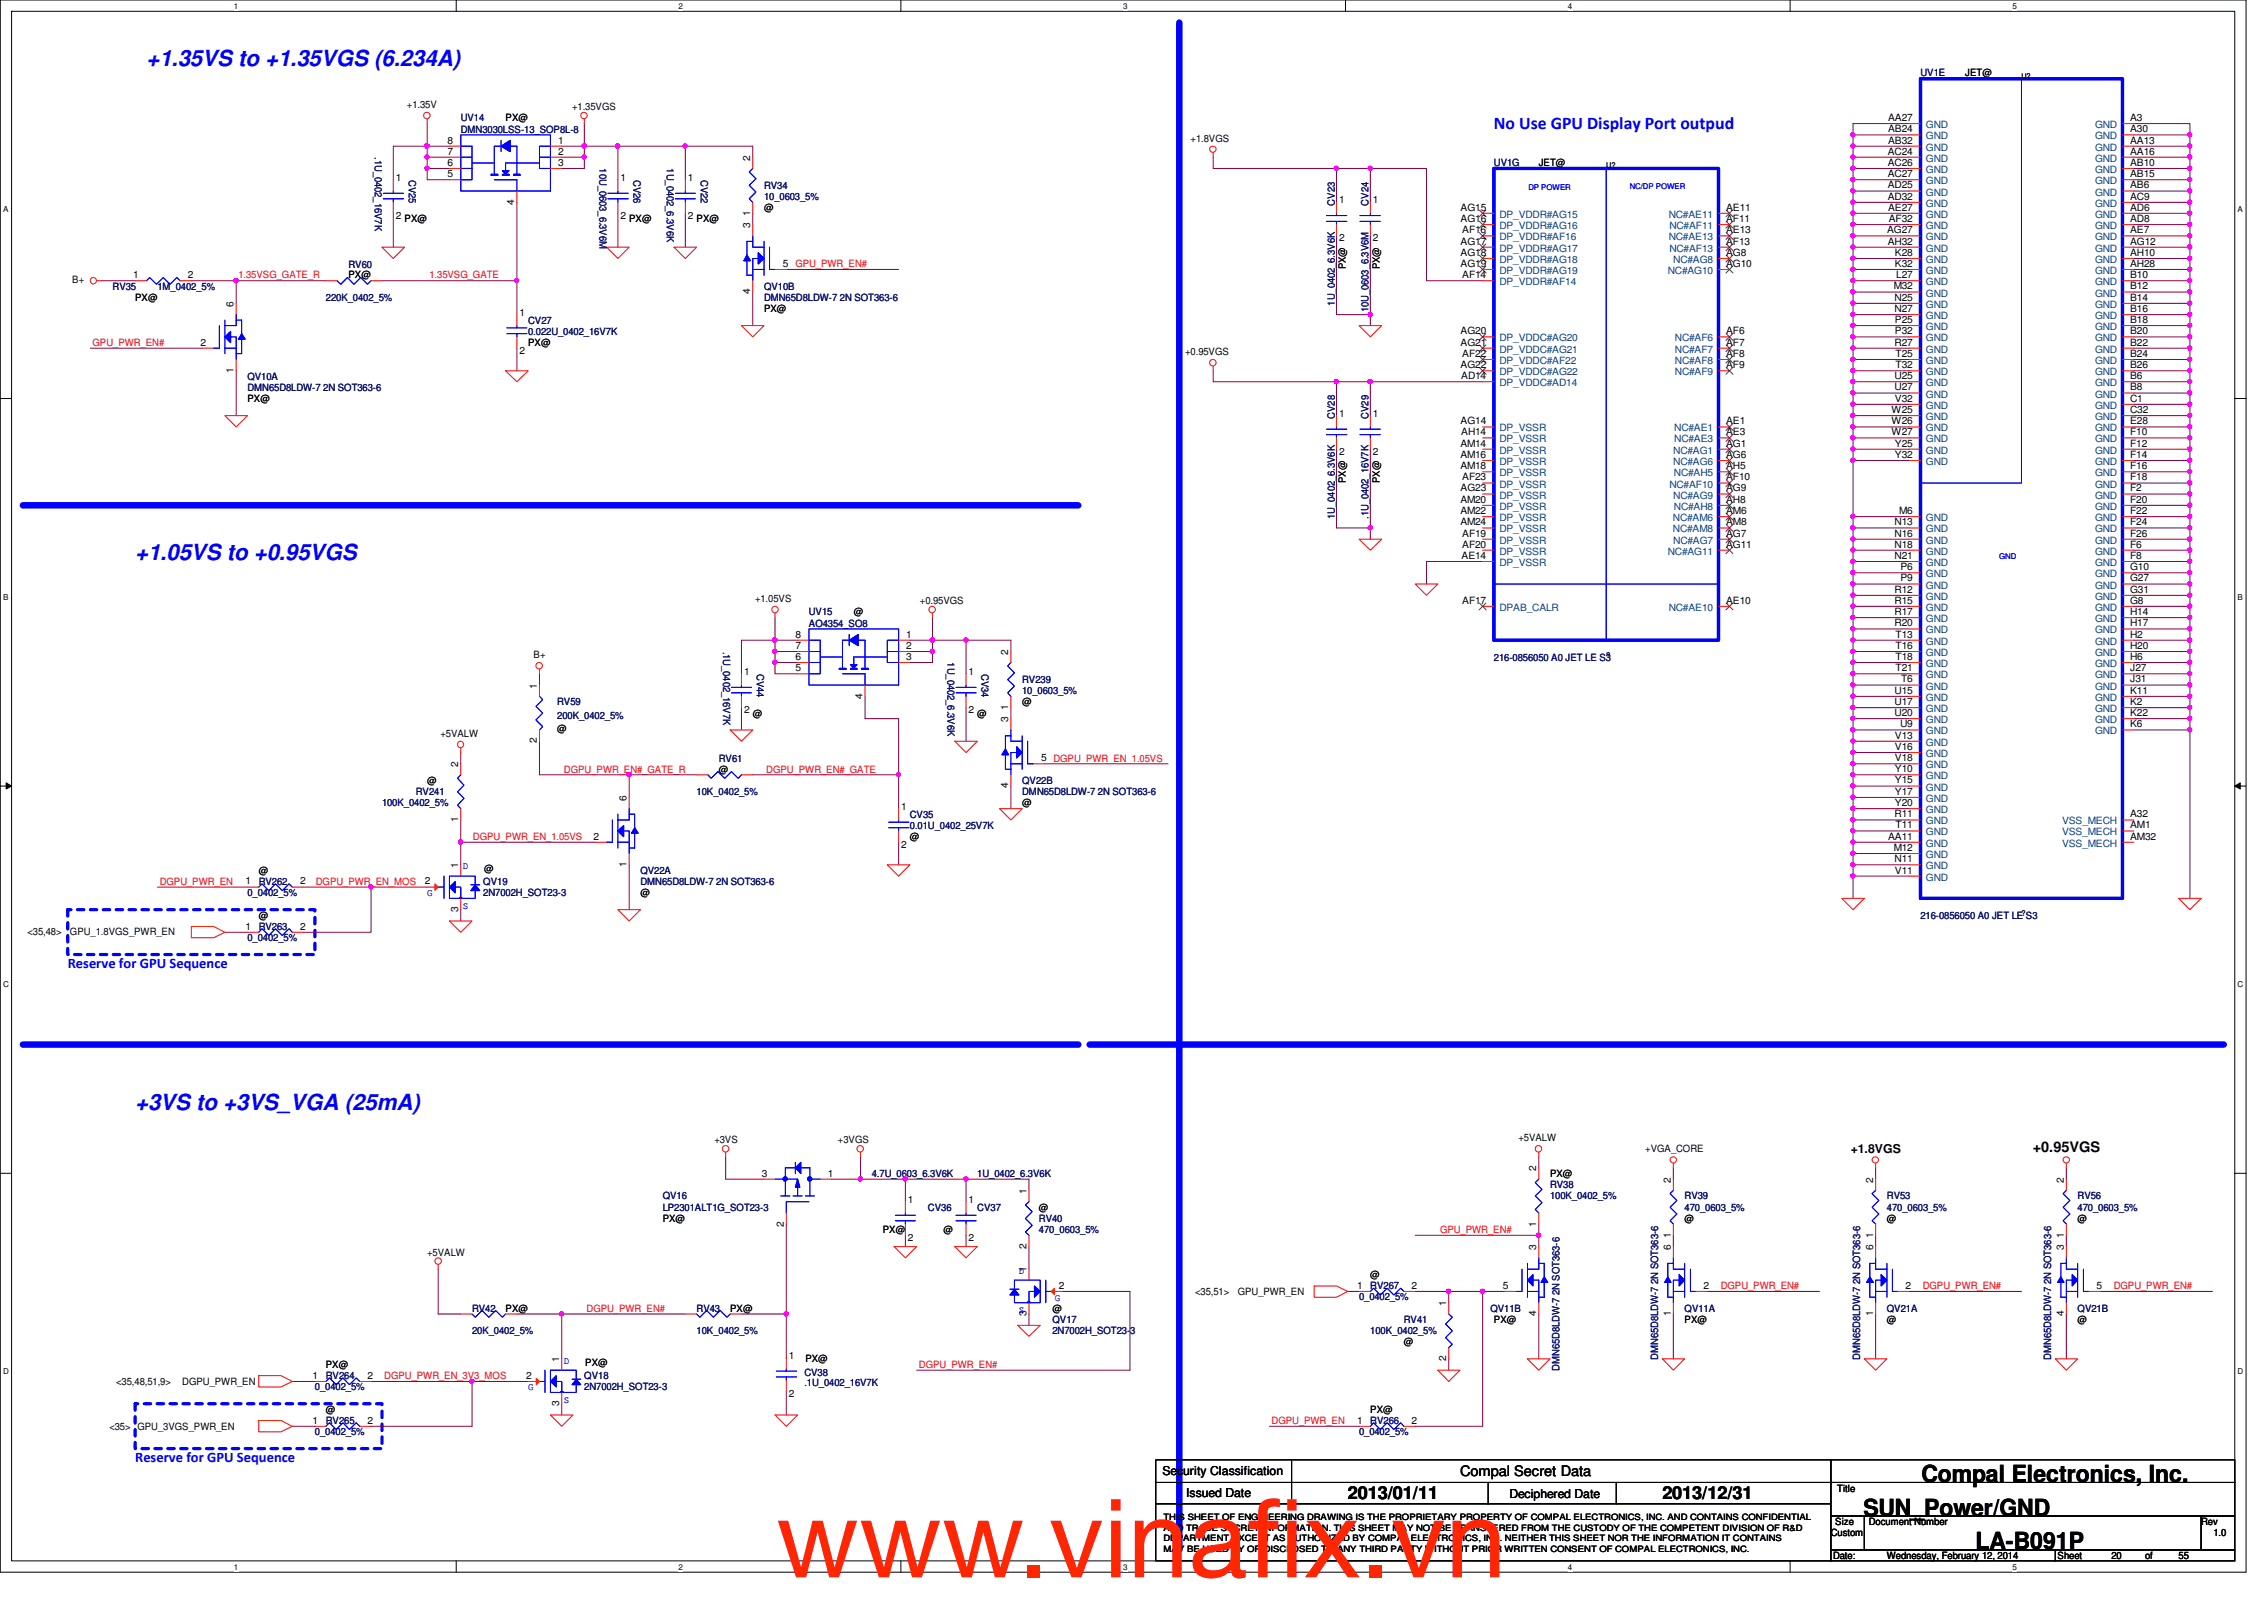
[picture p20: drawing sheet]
<svg xmlns="http://www.w3.org/2000/svg" width="297mm" height="210mm" viewBox="0 0 297 210" stroke-linecap="round" stroke-linejoin="round" font-family="sans-serif">
<defs><g id="words">
<g font-size="14.1" fill="#ff2600">
<text x="101.8" y="206.9">www.vinaf</text>
<text x="163.7" y="206.9">ix.vn</text>
</g>
<g font-size="3.1">
<text x="252.1" y="194.4">Compal Electronics, Inc.</text>
<text x="244.5" y="198.8">SUN_Power/GND</text>
<text x="259.2" y="203.2">LA-B091P</text>
</g>
<g font-size="2.9" fill="#00f">
<text x="19.2" y="8.6">+1.35VS to +1.35VGS (6.234A)</text>
<text x="17.7" y="73.4">+1.05VS to +0.95VGS</text>
<text x="17.7" y="145.6">+3VS to +3VS_VGA (25mA)</text>
</g>
<text font-size="2.3" fill="#00f" x="196" y="16.9">No Use GPU Display Port outpud</text>
<g font-size="2.3">
<text x="176.8" y="196.6">2013/01/11</text>
<text x="218.1" y="196.6">2013/12/31</text>
</g>
<g font-size="1.9" fill="#00f">
<text x="8.9" y="127">Reserve for GPU Sequence</text>
<text x="17.7" y="191.9">Reserve for GPU Sequence</text>
</g>
<g font-size="1.9">
<text x="266.7" y="151.2">+0.95VGS</text>
<text x="191.6" y="193.7">Compal Secret Data</text>
</g>
<g font-size="1.6">
<text x="242.8" y="151.2">+1.8VGS</text>
<text x="152.5" y="193.5">Security Classification</text>
<text x="155.6" y="196.3">Issued Date</text>
<text x="198" y="196.5">Deciphered Date</text>
</g>
<g font-size="1.3" fill="#000080">
<text x="252" y="10">UV1E</text>
<text x="60.4" y="15.9">UV14</text>
<text x="60.4" y="17.4">DMN3030LSS-13_SOP8L-8</text>
<text x="49.2" y="20.6" transform="rotate(90 49.2 20.6)">.1U_0402_16V7K</text>
<text x="53.6" y="23.6" transform="rotate(90 53.6 23.6)">CV25</text>
<text x="78.7" y="22.1" transform="rotate(90 78.7 22.1)">10U_0603_6.3V6M</text>
<text x="83.1" y="23.6" transform="rotate(90 83.1 23.6)">CV26</text>
<text x="87.5" y="22.1" transform="rotate(90 87.5 22.1)">1U_0402_6.3V6K</text>
<text x="91.9" y="23.6" transform="rotate(90 91.9 23.6)">CV22</text>
<text x="196" y="21.8">UV1G</text>
<text x="100.2" y="24.8">RV34</text>
<text x="100.2" y="26.2">10_0603_5%</text>
<text x="175.1" y="27" transform="rotate(-90 175.1 27)">CV23</text>
<text x="179.5" y="27" transform="rotate(-90 179.5 27)">CV24</text>
<text x="45.7" y="35.1">RV60</text>
<text x="14.8" y="38">RV35</text>
<text x="20.7" y="38">1M_0402_5%</text>
<text x="42.8" y="39.5">220K_0402_5%</text>
<text x="100.2" y="38">QV10B</text>
<text x="100.2" y="39.5">DMN65D8LDW-7 2N SOT363-6</text>
<text x="175.1" y="40.1" transform="rotate(-90 175.1 40.1)">1U_0402_6.3V6K</text>
<text x="179.5" y="41" transform="rotate(-90 179.5 41)">10U_0603_6.3V6M</text>
<text x="69.3" y="42.5">CV27</text>
<text x="69.3" y="43.9">0.022U_0402_16V7K</text>
<text x="32.5" y="49.8">QV10A</text>
<text x="32.5" y="51.3">DMN65D8LDW-7 2N SOT363-6</text>
<text x="175.1" y="54.9" transform="rotate(-90 175.1 54.9)">CV28</text>
<text x="179.5" y="54.9" transform="rotate(-90 179.5 54.9)">CV29</text>
<text x="175.1" y="68.1" transform="rotate(-90 175.1 68.1)">1U_0402_6.3V6K</text>
<text x="179.5" y="68.1" transform="rotate(-90 179.5 68.1)">.1U_0402_16V7K</text>
<text x="106.1" y="80.7">UV15</text>
<text x="106.1" y="82.2">AO4354_SO8</text>
<text x="94.9" y="85.5" transform="rotate(90 94.9 85.5)">.1U_0402_16V7K</text>
<text x="99.3" y="88.4" transform="rotate(90 99.3 88.4)">CV44</text>
<text x="124.3" y="86.9" transform="rotate(90 124.3 86.9)">1U_0402_6.3V6K</text>
<text x="128.8" y="88.4" transform="rotate(90 128.8 88.4)">CV34</text>
<text x="134.1" y="89.6">RV239</text>
<text x="196" y="86.7">216-0856050 A0 JET LE S3</text>
<text x="73.1" y="92.5">RV59</text>
<text x="73.1" y="94.3">200K_0402_5%</text>
<text x="134.1" y="91.1">10_0603_5%</text>
<text x="94.3" y="99.9">RV61</text>
<text x="50.1" y="105.8">100K_0402_5%</text>
<text x="54.6" y="104.3">RV241</text>
<text x="91.4" y="104.3">10K_0402_5%</text>
<text x="119.4" y="107.3">CV35</text>
<text x="134.1" y="102.8">QV22B</text>
<text x="134.1" y="104.3">DMN65D8LDW-7 2N SOT363-6</text>
<text x="119.4" y="108.8">0.01U_0402_25V7K</text>
<text x="32.5" y="117.6">0_0402_5%</text>
<text x="33.9" y="116.1">RV262</text>
<text x="63.4" y="116.1">QV19</text>
<text x="63.4" y="117.6">2N7002H_SOT23-3</text>
<text x="84" y="114.6">QV22A</text>
<text x="84" y="116.1">DMN65D8LDW-7 2N SOT363-6</text>
<text x="32.5" y="123.5">0_0402_5%</text>
<text x="33.9" y="122">RV263</text>
<text x="252" y="120.5">216-0856050 A0 JET LE S3</text>
<text x="114.4" y="154.4">4.7U_0603_6.3V6K</text>
<text x="128.2" y="154.4">1U_0402_6.3V6K</text>
<text x="203.4" y="155.9">RV38</text>
<text x="86.9" y="157.4">QV16</text>
<text x="86.9" y="158.8">LP2301ALT1G_SOT23-3</text>
<text x="121.7" y="158.8">CV36</text>
<text x="128.2" y="158.8">CV37</text>
<text x="136.3" y="160.3">RV40</text>
<text x="136.3" y="161.8">470_0603_5%</text>
<text x="203.4" y="157.4">100K_0402_5%</text>
<text x="221" y="157.4">RV39</text>
<text x="221" y="158.8">470_0603_5%</text>
<text x="247.6" y="157.4">RV53</text>
<text x="247.6" y="158.8">470_0603_5%</text>
<text x="272.6" y="157.4">RV56</text>
<text x="272.6" y="158.8">470_0603_5%</text>
<text x="61.9" y="172.1">RV42</text>
<text x="91.4" y="172.1">RV43</text>
<text x="138.1" y="173.6">QV17</text>
<text x="178.3" y="170.6">0_0402_5%</text>
<text x="179.8" y="169.1">RV267</text>
<text x="184.2" y="173.6">RV41</text>
<text x="195.5" y="172.1">QV11B</text>
<text x="221" y="172.1">QV11A</text>
<text x="247.6" y="172.1">QV21A</text>
<text x="272.6" y="172.1">QV21B</text>
<text x="61.9" y="175">20K_0402_5%</text>
<text x="91.4" y="175">10K_0402_5%</text>
<text x="138.1" y="175">2N7002H_SOT23-3</text>
<text x="179.8" y="175">100K_0402_5%</text>
<text x="204.6" y="179.9" transform="rotate(-90 204.6 179.9)">DMN65D8LDW-7 2N SOT363-6</text>
<text x="217.5" y="178.4" transform="rotate(-90 217.5 178.4)">DMN65D8LDW-7 2N SOT363-6</text>
<text x="244" y="178.4" transform="rotate(-90 244 178.4)">DMN65D8LDW-7 2N SOT363-6</text>
<text x="269.1" y="178.4" transform="rotate(-90 269.1 178.4)">DMN65D8LDW-7 2N SOT363-6</text>
<text x="41.3" y="182.4">0_0402_5%</text>
<text x="42.8" y="180.9">RV264</text>
<text x="76.7" y="180.9">QV18</text>
<text x="76.7" y="182.4">2N7002H_SOT23-3</text>
<text x="105.5" y="180.5">CV38</text>
<text x="105.5" y="181.8">.1U_0402_16V7K</text>
<text x="41.3" y="188.3">0_0402_5%</text>
<text x="42.8" y="186.8">RV265</text>
<text x="178.3" y="188.3">0_0402_5%</text>
<text x="179.8" y="186.8">RV266</text>
</g>
<g font-size="1.3">
<text x="257.8" y="10">JET@</text>
<text x="53.4" y="14.1">+1.35V</text>
<text x="66.3" y="15.9">PX@</text>
<text x="75.1" y="14.4">+1.35VGS</text>
<text x="247.7" y="15.9">AA27</text>
<text x="247.7" y="17.4">AB24</text>
<text x="279.5" y="15.9">A3</text>
<text x="279.5" y="17.4">A30</text>
<text x="51.9" y="23.7">1</text>
<text x="58.7" y="21.8">6</text>
<text x="58.7" y="23.2">5</text>
<text x="58.7" y="20.3">7</text>
<text x="58.7" y="18.8">8</text>
<text x="73.2" y="20.3">2</text>
<text x="73.2" y="18.8">1</text>
<text x="73.2" y="21.8">3</text>
<text x="81.4" y="23.7">1</text>
<text x="90.3" y="23.7">1</text>
<text x="98.4" y="21.1" transform="rotate(-90 98.4 21.1)">2</text>
<text x="156.2" y="18.6">+1.8VGS</text>
<text x="201.9" y="21.8">JET@</text>
<text x="247.7" y="20.3">AC24</text>
<text x="247.7" y="21.8">AC26</text>
<text x="247.7" y="23.2">AC27</text>
<text x="247.7" y="18.8">AB32</text>
<text x="279.5" y="18.8">AA13</text>
<text x="279.5" y="20.3">AA16</text>
<text x="279.5" y="21.8">AB10</text>
<text x="279.5" y="23.2">AB15</text>
<text x="51.9" y="28.7">2</text>
<text x="53.1" y="29.2">PX@</text>
<text x="67.5" y="26.8" transform="rotate(-90 67.5 26.8)">4</text>
<text x="81.4" y="28.7">2</text>
<text x="82.5" y="29.2">PX@</text>
<text x="90.3" y="28.7">2</text>
<text x="91.4" y="29.2">PX@</text>
<text x="98.4" y="29.9" transform="rotate(-90 98.4 29.9)">3</text>
<text x="98.4" y="28.3" transform="rotate(-90 98.4 28.3)">1</text>
<text x="100.2" y="27.7">@</text>
<text x="175.7" y="26.7">1</text>
<text x="180.1" y="26.7">1</text>
<text x="191.6" y="27.6">AG15</text>
<text x="191.6" y="29.1">AG16</text>
<text x="226.5" y="29.1">AF11</text>
<text x="226.5" y="27.6">AE11</text>
<text x="247.7" y="24.7">AD25</text>
<text x="247.7" y="26.2">AD32</text>
<text x="247.7" y="27.6">AE27</text>
<text x="247.8" y="29.1">AF32</text>
<text x="279.5" y="29.1">AD8</text>
<text x="279.5" y="24.7">AB6</text>
<text x="279.5" y="26.2">AC9</text>
<text x="279.5" y="27.6">AD6</text>
<text x="102.7" y="35">5 GPU_PWR_EN#</text>
<text x="175.7" y="31.7">2</text>
<text x="176.6" y="35.3" transform="rotate(-90 176.6 35.3)">PX@</text>
<text x="180.1" y="31.7">2</text>
<text x="181" y="35.3" transform="rotate(-90 181 35.3)">PX@</text>
<text x="191.6" y="33.6">AG18</text>
<text x="191.6" y="35">AG19</text>
<text x="191.6" y="32.1">AG17</text>
<text x="191.9" y="30.6">AF16</text>
<text x="226.5" y="33.6">AG8</text>
<text x="226.5" y="35">AG10</text>
<text x="226.5" y="32.1">AF13</text>
<text x="226.5" y="30.6">AE13</text>
<text x="247.6" y="30.6">AG27</text>
<text x="247.7" y="32.1">AH32</text>
<text x="248.6" y="33.6">K28</text>
<text x="248.6" y="35">K32</text>
<text x="279.5" y="30.6">AE7</text>
<text x="279.5" y="32.1">AG12</text>
<text x="279.5" y="33.6">AH10</text>
<text x="279.5" y="35">AH28</text>
<text x="9.5" y="37.1">B+</text>
<text x="17.5" y="36.5">1</text>
<text x="17.7" y="39.5">PX@</text>
<text x="24.6" y="36.5">2</text>
<text x="30.6" y="40.3" transform="rotate(-90 30.6 40.3)">6</text>
<text x="45.7" y="36.5">PX@</text>
<text x="68.2" y="41.4">1</text>
<text x="98.4" y="38.6" transform="rotate(-90 98.4 38.6)">4</text>
<text x="100.2" y="41">PX@</text>
<text x="191.9" y="36.5">AF14</text>
<text x="248.5" y="38">M32</text>
<text x="248.6" y="39.5">N25</text>
<text x="248.6" y="40.9">N27</text>
<text x="248.8" y="36.5">L27</text>
<text x="279.5" y="36.5">B10</text>
<text x="279.5" y="38">B12</text>
<text x="279.5" y="39.5">B14</text>
<text x="279.5" y="40.9">B16</text>
<text x="26.3" y="45.3">2</text>
<text x="68.2" y="46.4">2</text>
<text x="69.3" y="45.4">PX@</text>
<text x="155.5" y="46.6">+0.95VGS</text>
<text x="191.6" y="43.9">AG20</text>
<text x="191.6" y="45.3">AG21</text>
<text x="191.9" y="46.8">AF22</text>
<text x="226.5" y="43.9">AF6</text>
<text x="226.5" y="45.3">AF7</text>
<text x="226.5" y="46.8">AF8</text>
<text x="248.6" y="45.3">R27</text>
<text x="248.6" y="42.4">P25</text>
<text x="248.6" y="43.9">P32</text>
<text x="248.7" y="46.8">T25</text>
<text x="279.5" y="42.4">B18</text>
<text x="279.5" y="43.9">B20</text>
<text x="279.5" y="45.3">B22</text>
<text x="279.5" y="46.8">B24</text>
<text x="30.6" y="48.9" transform="rotate(-90 30.6 48.9)">1</text>
<text x="32.5" y="52.7">PX@</text>
<text x="191.6" y="48.3">AG22</text>
<text x="191.7" y="49.7">AD14</text>
<text x="226.5" y="48.3">AF9</text>
<text x="248.6" y="49.7">U25</text>
<text x="248.6" y="51.2">U27</text>
<text x="248.6" y="52.7">V32</text>
<text x="248.7" y="48.3">T32</text>
<text x="279.5" y="48.3">B26</text>
<text x="279.5" y="49.7">B6</text>
<text x="279.5" y="51.2">B8</text>
<text x="279.5" y="52.7">C1</text>
<text x="175.7" y="54.7">1</text>
<text x="175.7" y="59.6">2</text>
<text x="180.1" y="54.7">1</text>
<text x="180.1" y="59.6">2</text>
<text x="191.6" y="58.6">AM14</text>
<text x="191.6" y="55.7">AG14</text>
<text x="191.7" y="57.1">AH14</text>
<text x="226.5" y="58.6">AG1</text>
<text x="226.5" y="55.7">AE1</text>
<text x="226.5" y="57.1">AE3</text>
<text x="248.2" y="54.2">W25</text>
<text x="248.2" y="55.7">W26</text>
<text x="248.2" y="57.1">W27</text>
<text x="248.6" y="58.6">Y25</text>
<text x="279.5" y="54.2">C32</text>
<text x="279.5" y="55.7">E28</text>
<text x="279.5" y="57.1">F10</text>
<text x="279.5" y="58.6">F12</text>
<text x="176.6" y="63.4" transform="rotate(-90 176.6 63.4)">PX@</text>
<text x="181" y="63.4" transform="rotate(-90 181 63.4)">PX@</text>
<text x="191.6" y="60.1">AM16</text>
<text x="191.6" y="61.6">AM18</text>
<text x="191.6" y="66">AM20</text>
<text x="191.6" y="64.5">AG23</text>
<text x="191.9" y="63">AF23</text>
<text x="226.5" y="60.1">AG6</text>
<text x="226.5" y="64.5">AG9</text>
<text x="226.5" y="63">AF10</text>
<text x="226.5" y="61.6">AH5</text>
<text x="226.5" y="66">AH8</text>
<text x="248.6" y="60.1">Y32</text>
<text x="279.5" y="60.1">F14</text>
<text x="279.5" y="61.6">F16</text>
<text x="279.5" y="63">F18</text>
<text x="279.5" y="64.5">F2</text>
<text x="279.5" y="66">F20</text>
<text x="191.6" y="67.4">AM22</text>
<text x="191.6" y="68.9">AM24</text>
<text x="191.9" y="70.4">AF19</text>
<text x="191.9" y="71.8">AF20</text>
<text x="226.5" y="70.4">AG7</text>
<text x="226.5" y="71.8">AG11</text>
<text x="226.5" y="67.4">AM6</text>
<text x="226.5" y="68.9">AM8</text>
<text x="248.6" y="68.9">N13</text>
<text x="248.6" y="70.4">N16</text>
<text x="248.6" y="71.8">N18</text>
<text x="249.2" y="67.4">M6</text>
<text x="279.5" y="67.4">F22</text>
<text x="279.5" y="68.9">F24</text>
<text x="279.5" y="70.4">F26</text>
<text x="279.5" y="71.8">F6</text>
<text x="191.8" y="73.3">AE14</text>
<text x="248.6" y="73.3">N21</text>
<text x="248.6" y="77.8">R12</text>
<text x="249.3" y="74.8">P6</text>
<text x="249.3" y="76.3">P9</text>
<text x="279.5" y="73.3">F8</text>
<text x="279.5" y="74.8">G10</text>
<text x="279.5" y="76.3">G27</text>
<text x="279.5" y="77.8">G31</text>
<text x="99.1" y="79">+1.05VS</text>
<text x="104.4" y="83.7">8</text>
<text x="112" y="80.7">@</text>
<text x="118.9" y="83.7">1</text>
<text x="120.7" y="79.3">+0.95VGS</text>
<text x="191.9" y="79.2">AF17</text>
<text x="226.5" y="79.2">AE10</text>
<text x="248.6" y="79.2">R15</text>
<text x="248.6" y="80.7">R17</text>
<text x="248.6" y="82.2">R20</text>
<text x="248.7" y="83.7">T13</text>
<text x="279.5" y="79.2">G8</text>
<text x="279.5" y="80.7">H14</text>
<text x="279.5" y="82.2">H17</text>
<text x="279.5" y="83.7">H2</text>
<text x="70" y="86.4">B+</text>
<text x="97.6" y="88.6">1</text>
<text x="104.4" y="86.6">6</text>
<text x="104.4" y="88.1">5</text>
<text x="104.4" y="85.1">7</text>
<text x="118.9" y="85.1">2</text>
<text x="118.9" y="86.6">3</text>
<text x="127.1" y="88.6">1</text>
<text x="132.3" y="85.9" transform="rotate(-90 132.3 85.9)">2</text>
<text x="248.7" y="85.1">T16</text>
<text x="248.7" y="86.6">T18</text>
<text x="248.7" y="88.1">T21</text>
<text x="249.4" y="89.5">T6</text>
<text x="279.5" y="85.1">H20</text>
<text x="279.5" y="86.6">H6</text>
<text x="279.5" y="88.1">J27</text>
<text x="279.5" y="89.5">J31</text>
<text x="70.4" y="90.3" transform="rotate(-90 70.4 90.3)">1</text>
<text x="97.6" y="93.6">2</text>
<text x="98.8" y="94">@</text>
<text x="113.2" y="91.7" transform="rotate(-90 113.2 91.7)">4</text>
<text x="127.1" y="93.6">2</text>
<text x="128.2" y="94">@</text>
<text x="132.3" y="94.7" transform="rotate(-90 132.3 94.7)">3</text>
<text x="132.3" y="93.1" transform="rotate(-90 132.3 93.1)">1</text>
<text x="134.1" y="92.5">@</text>
<text x="248.6" y="91">U15</text>
<text x="248.6" y="92.5">U17</text>
<text x="248.6" y="93.9">U20</text>
<text x="249.3" y="95.4">U9</text>
<text x="279.5" y="91">K11</text>
<text x="279.5" y="92.5">K2</text>
<text x="279.5" y="93.9">K22</text>
<text x="279.5" y="95.4">K6</text>
<text x="57.8" y="96.6">+5VALW</text>
<text x="60.1" y="100.6" transform="rotate(-90 60.1 100.6)">2</text>
<text x="70.4" y="97.5" transform="rotate(-90 70.4 97.5)">2</text>
<text x="73.1" y="96.1">@</text>
<text x="94.3" y="101.4">@</text>
<text x="136.6" y="99.9">5 DGPU_PWR_EN_1.05VS</text>
<text x="248.6" y="96.9">V13</text>
<text x="248.6" y="98.4">V16</text>
<text x="248.6" y="99.9">V18</text>
<text x="248.6" y="101.3">Y10</text>
<text x="56" y="102.8">@</text>
<text x="60.1" y="107.9" transform="rotate(-90 60.1 107.9)">1</text>
<text x="82.2" y="105.1" transform="rotate(-90 82.2 105.1)">6</text>
<text x="118.2" y="106.3">1</text>
<text x="132.3" y="103.4" transform="rotate(-90 132.3 103.4)">4</text>
<text x="134.1" y="105.8">@</text>
<text x="248.6" y="107.2">R11</text>
<text x="248.6" y="102.8">Y15</text>
<text x="248.6" y="104.3">Y17</text>
<text x="248.6" y="105.7">Y20</text>
<text x="279.5" y="107.2">A32</text>
<text x="60.1" y="113.9" transform="rotate(-90 60.1 113.9)">1</text>
<text x="77.8" y="110.2">2</text>
<text x="82.2" y="113.7" transform="rotate(-90 82.2 113.7)">1</text>
<text x="118.2" y="111.2">2</text>
<text x="119.4" y="110.2">@</text>
<text x="247.7" y="110.2">AA11</text>
<text x="248.5" y="111.6">M12</text>
<text x="248.6" y="113.1">N11</text>
<text x="248.7" y="108.7">T11</text>
<text x="279.5" y="108.7">AM1</text>
<text x="279.5" y="110.2">AM32</text>
<text x="32.2" y="116">1</text>
<text x="33.9" y="114.6">@</text>
<text x="39.4" y="116">2</text>
<text x="55.7" y="116">2</text>
<text x="60.1" y="119.6" transform="rotate(-90 60.1 119.6)">3</text>
<text x="63.5" y="114.3">@</text>
<text x="84" y="117.6">@</text>
<text x="248.6" y="114.6">V11</text>
<text x="3.6" y="122.7">&lt;35,48&gt;</text>
<text x="9.2" y="122.7">GPU_1.8VGS_PWR_EN</text>
<text x="32.2" y="122">1</text>
<text x="33.9" y="120.5">@</text>
<text x="39.4" y="122">2</text>
<text x="93.7" y="150">+3VS</text>
<text x="109.9" y="150">+3VGS</text>
<text x="199.2" y="149.7">+5VALW</text>
<text x="99.9" y="154.3">3</text>
<text x="108.6" y="154.3">1</text>
<text x="201.5" y="153.7" transform="rotate(-90 201.5 153.7)">2</text>
<text x="203.4" y="154.4">PX@</text>
<text x="215.9" y="151.2">+VGA_CORE</text>
<text x="219.2" y="155.2" transform="rotate(-90 219.2 155.2)">2</text>
<text x="245.7" y="155.2" transform="rotate(-90 245.7 155.2)">2</text>
<text x="270.8" y="155.2" transform="rotate(-90 270.8 155.2)">2</text>
<text x="86.9" y="160.3">PX@</text>
<text x="102.8" y="160.9" transform="rotate(-90 102.8 160.9)">2</text>
<text x="115.8" y="161.8">PX@</text>
<text x="119.1" y="157.8">1</text>
<text x="123.8" y="161.8">@</text>
<text x="127.1" y="157.8">1</text>
<text x="134.7" y="156.6" transform="rotate(-90 134.7 156.6)">1</text>
<text x="136.3" y="158.8">@</text>
<text x="201.5" y="160.9" transform="rotate(-90 201.5 160.9)">1</text>
<text x="221" y="160.3">@</text>
<text x="247.6" y="160.3">@</text>
<text x="272.6" y="160.3">@</text>
<text x="56" y="164.7">+5VALW</text>
<text x="119.1" y="162.8">2</text>
<text x="127.1" y="162.8">2</text>
<text x="134.7" y="166.9" transform="rotate(-90 134.7 166.9)">1</text>
<text x="134.7" y="163.8" transform="rotate(-90 134.7 163.8)">2</text>
<text x="179.8" y="167.7">@</text>
<text x="201.5" y="164" transform="rotate(-90 201.5 164)">3</text>
<text x="219.2" y="164" transform="rotate(-90 219.2 164)">6</text>
<text x="219.2" y="162.3" transform="rotate(-90 219.2 162.3)">1</text>
<text x="245.7" y="164" transform="rotate(-90 245.7 164)">6</text>
<text x="245.7" y="162.3" transform="rotate(-90 245.7 162.3)">1</text>
<text x="270.8" y="164" transform="rotate(-90 270.8 164)">3</text>
<text x="270.8" y="162.3" transform="rotate(-90 270.8 162.3)">1</text>
<text x="66.3" y="172.1">PX@</text>
<text x="95.8" y="172.1">PX@</text>
<text x="134.7" y="172.7" transform="rotate(-90 134.7 172.7)">3</text>
<text x="138.1" y="172.1">@</text>
<text x="138.9" y="169.1">2</text>
<text x="156.8" y="169.9">&lt;35,51&gt;</text>
<text x="162.4" y="169.9">GPU_PWR_EN</text>
<text x="178.1" y="169.1">1</text>
<text x="185.2" y="169.1">2</text>
<text x="189.7" y="171.4" transform="rotate(-90 189.7 171.4)">1</text>
<text x="196" y="173.6">PX@</text>
<text x="197.2" y="169.1">5</text>
<text x="201.5" y="172.7" transform="rotate(-90 201.5 172.7)">4</text>
<text x="219.2" y="172.7" transform="rotate(-90 219.2 172.7)">1</text>
<text x="221" y="173.6">PX@</text>
<text x="223.5" y="169.1">2</text>
<text x="245.7" y="172.7" transform="rotate(-90 245.7 172.7)">1</text>
<text x="247.6" y="173.6">@</text>
<text x="250" y="169.1">2</text>
<text x="270.8" y="172.7" transform="rotate(-90 270.8 172.7)">4</text>
<text x="272.6" y="173.6">@</text>
<text x="275.1" y="169.1">5</text>
<text x="42.8" y="179.5">PX@</text>
<text x="73.4" y="178.7" transform="rotate(-90 73.4 178.7)">1</text>
<text x="76.8" y="179.2">PX@</text>
<text x="103.5" y="178.3">1</text>
<text x="105.7" y="178.7">PX@</text>
<text x="184.2" y="176.5">@</text>
<text x="189.7" y="178.6" transform="rotate(-90 189.7 178.6)">2</text>
<text x="15.2" y="181.7">&lt;35,48,51,9&gt;</text>
<text x="23.9" y="181.7">DGPU_PWR_EN</text>
<text x="41" y="180.9">1</text>
<text x="42.8" y="185.3">@</text>
<text x="48.2" y="180.9">2</text>
<text x="69" y="180.9">2</text>
<text x="73.4" y="184.4" transform="rotate(-90 73.4 184.4)">3</text>
<text x="103.5" y="183.3">2</text>
<text x="179.8" y="185.3">PX@</text>
<text x="14.3" y="187.5">&lt;35&gt;</text>
<text x="18" y="187.5">GPU_3VGS_PWR_EN</text>
<text x="41" y="186.8">1</text>
<text x="48.2" y="186.8">2</text>
<text x="178.1" y="186.8">1</text>
<text x="185.2" y="186.8">2</text>
<text x="241" y="195.8">Title</text>
<text x="240.2" y="201.5">Custom</text>
<text x="240.8" y="200.1">Size</text>
<text x="245.2" y="200.1">Document Number</text>
<text x="288.8" y="200.1">Rev</text>
<text x="290.4" y="201.5">1.0</text>
<text x="240.5" y="204.5">Date:</text>
<text x="247.6" y="204.5">Wednesday, February 12, 2014</text>
<text x="270" y="204.5">Sheet</text>
<text x="277" y="204.5">20</text>
<text x="281.4" y="204.5">of</text>
<text x="285.8" y="204.5">55</text>
</g>
<g font-size="1.3" fill="#004080">
<text x="252.7" y="16.8">GND</text>
<text x="274.9" y="16.8">GND</text>
<text x="252.7" y="18.3">GND</text>
<text x="252.7" y="19.8">GND</text>
<text x="252.7" y="21.2">GND</text>
<text x="252.7" y="22.7">GND</text>
<text x="274.9" y="18.3">GND</text>
<text x="274.9" y="19.8">GND</text>
<text x="274.9" y="21.2">GND</text>
<text x="274.9" y="22.7">GND</text>
<text x="196.7" y="28.6">DP_VDDR#AG15</text>
<text x="218.9" y="28.6">NC#AE11</text>
<text x="252.7" y="24.2">GND</text>
<text x="252.7" y="25.7">GND</text>
<text x="252.7" y="27.1">GND</text>
<text x="252.7" y="28.6">GND</text>
<text x="274.9" y="24.2">GND</text>
<text x="274.9" y="25.7">GND</text>
<text x="274.9" y="27.1">GND</text>
<text x="274.9" y="28.6">GND</text>
<text x="196.7" y="34.5">DP_VDDR#AG18</text>
<text x="196.7" y="30.1">DP_VDDR#AG16</text>
<text x="196.7" y="35.9">DP_VDDR#AG19</text>
<text x="196.7" y="31.5">DP_VDDR#AF16</text>
<text x="196.7" y="33">DP_VDDR#AG17</text>
<text x="218.8" y="35.9">NC#AG10</text>
<text x="218.9" y="31.5">NC#AE13</text>
<text x="219" y="30.1">NC#AF11</text>
<text x="219" y="33">NC#AF13</text>
<text x="219.5" y="34.5">NC#AG8</text>
<text x="252.7" y="30.1">GND</text>
<text x="252.7" y="31.5">GND</text>
<text x="252.7" y="33">GND</text>
<text x="252.7" y="34.5">GND</text>
<text x="252.7" y="35.9">GND</text>
<text x="274.9" y="30.1">GND</text>
<text x="274.9" y="31.5">GND</text>
<text x="274.9" y="33">GND</text>
<text x="274.9" y="34.5">GND</text>
<text x="274.9" y="35.9">GND</text>
<text x="196.7" y="37.4">DP_VDDR#AF14</text>
<text x="252.7" y="37.4">GND</text>
<text x="252.7" y="38.9">GND</text>
<text x="252.7" y="40.4">GND</text>
<text x="252.7" y="41.9">GND</text>
<text x="274.9" y="37.4">GND</text>
<text x="274.9" y="38.9">GND</text>
<text x="274.9" y="40.4">GND</text>
<text x="274.9" y="41.9">GND</text>
<text x="196.7" y="44.8">DP_VDDC#AG20</text>
<text x="196.7" y="46.3">DP_VDDC#AG21</text>
<text x="196.7" y="47.8">DP_VDDC#AF22</text>
<text x="219.7" y="44.8">NC#AF6</text>
<text x="219.7" y="46.3">NC#AF7</text>
<text x="219.7" y="47.8">NC#AF8</text>
<text x="252.7" y="43.3">GND</text>
<text x="252.7" y="44.8">GND</text>
<text x="252.7" y="46.3">GND</text>
<text x="252.7" y="47.8">GND</text>
<text x="274.9" y="43.3">GND</text>
<text x="274.9" y="44.8">GND</text>
<text x="274.9" y="46.3">GND</text>
<text x="274.9" y="47.8">GND</text>
<text x="196.7" y="49.2">DP_VDDC#AG22</text>
<text x="196.7" y="50.7">DP_VDDC#AD14</text>
<text x="219.7" y="49.2">NC#AF9</text>
<text x="252.7" y="49.2">GND</text>
<text x="252.7" y="50.7">GND</text>
<text x="252.7" y="52.2">GND</text>
<text x="252.7" y="53.6">GND</text>
<text x="274.9" y="49.2">GND</text>
<text x="274.9" y="50.7">GND</text>
<text x="274.9" y="52.2">GND</text>
<text x="274.9" y="53.6">GND</text>
<text x="196.7" y="56.6">DP_VSSR</text>
<text x="196.7" y="58">DP_VSSR</text>
<text x="196.7" y="59.5">DP_VSSR</text>
<text x="219.5" y="59.5">NC#AG1</text>
<text x="219.7" y="56.6">NC#AE1</text>
<text x="219.7" y="58">NC#AE3</text>
<text x="252.7" y="55.1">GND</text>
<text x="252.7" y="56.6">GND</text>
<text x="252.7" y="58">GND</text>
<text x="252.7" y="59.5">GND</text>
<text x="274.9" y="55.1">GND</text>
<text x="274.9" y="56.6">GND</text>
<text x="274.9" y="58">GND</text>
<text x="274.9" y="59.5">GND</text>
<text x="196.7" y="61">DP_VSSR</text>
<text x="196.7" y="62.5">DP_VSSR</text>
<text x="196.7" y="64">DP_VSSR</text>
<text x="196.7" y="65.4">DP_VSSR</text>
<text x="219" y="64">NC#AF10</text>
<text x="219.5" y="61">NC#AG6</text>
<text x="219.5" y="65.4">NC#AG9</text>
<text x="219.6" y="62.5">NC#AH5</text>
<text x="252.7" y="61">GND</text>
<text x="274.9" y="61">GND</text>
<text x="274.9" y="62.5">GND</text>
<text x="274.9" y="64">GND</text>
<text x="274.9" y="65.4">GND</text>
<text x="196.7" y="71.3">DP_VSSR</text>
<text x="196.7" y="66.9">DP_VSSR</text>
<text x="196.7" y="68.4">DP_VSSR</text>
<text x="196.7" y="69.9">DP_VSSR</text>
<text x="219.5" y="68.4">NC#AM6</text>
<text x="219.5" y="69.9">NC#AM8</text>
<text x="219.5" y="71.3">NC#AG7</text>
<text x="219.6" y="66.9">NC#AH8</text>
<text x="252.7" y="68.4">GND</text>
<text x="252.7" y="69.9">GND</text>
<text x="252.7" y="71.3">GND</text>
<text x="274.9" y="66.9">GND</text>
<text x="274.9" y="68.4">GND</text>
<text x="274.9" y="69.9">GND</text>
<text x="274.9" y="71.3">GND</text>
<text x="196.7" y="72.8">DP_VSSR</text>
<text x="196.7" y="74.3">DP_VSSR</text>
<text x="218.8" y="72.8">NC#AG11</text>
<text x="252.7" y="72.8">GND</text>
<text x="252.7" y="74.3">GND</text>
<text x="252.7" y="75.7">GND</text>
<text x="252.7" y="77.2">GND</text>
<text x="274.9" y="72.8">GND</text>
<text x="274.9" y="74.3">GND</text>
<text x="274.9" y="75.7">GND</text>
<text x="274.9" y="77.2">GND</text>
<text x="196.7" y="80.1">DPAB_CALR</text>
<text x="218.9" y="80.1">NC#AE10</text>
<text x="252.7" y="78.7">GND</text>
<text x="252.7" y="80.1">GND</text>
<text x="252.7" y="81.6">GND</text>
<text x="252.7" y="83.1">GND</text>
<text x="274.9" y="78.7">GND</text>
<text x="274.9" y="80.1">GND</text>
<text x="274.9" y="81.6">GND</text>
<text x="274.9" y="83.1">GND</text>
<text x="252.7" y="84.6">GND</text>
<text x="252.7" y="86.1">GND</text>
<text x="252.7" y="87.5">GND</text>
<text x="252.7" y="89">GND</text>
<text x="274.9" y="84.6">GND</text>
<text x="274.9" y="86.1">GND</text>
<text x="274.9" y="87.5">GND</text>
<text x="274.9" y="89">GND</text>
<text x="252.7" y="90.5">GND</text>
<text x="252.7" y="91.9">GND</text>
<text x="252.7" y="93.4">GND</text>
<text x="252.7" y="94.9">GND</text>
<text x="274.9" y="90.5">GND</text>
<text x="274.9" y="91.9">GND</text>
<text x="274.9" y="93.4">GND</text>
<text x="274.9" y="94.9">GND</text>
<text x="252.7" y="96.4">GND</text>
<text x="252.7" y="97.8">GND</text>
<text x="252.7" y="99.3">GND</text>
<text x="252.7" y="100.8">GND</text>
<text x="274.9" y="96.4">GND</text>
<text x="252.7" y="102.2">GND</text>
<text x="252.7" y="103.7">GND</text>
<text x="252.7" y="105.2">GND</text>
<text x="252.7" y="106.7">GND</text>
<text x="252.7" y="108.2">GND</text>
<text x="252.7" y="109.6">GND</text>
<text x="252.7" y="112.6">GND</text>
<text x="252.7" y="111.1">GND</text>
<text x="270.5" y="108.2">VSS_MECH</text>
<text x="270.5" y="109.6">VSS_MECH</text>
<text x="270.5" y="111.1">VSS_MECH</text>
<text x="252.7" y="114">GND</text>
<text x="252.7" y="115.5">GND</text>
</g>
<g font-size="1.3" fill="#f00">
<text x="31.3" y="36.5">1.35VSG_GATE_R</text>
<text x="56.3" y="36.5">1.35VSG_GATE</text>
<text x="12.1" y="45.4">GPU_PWR_EN#</text>
<text x="74" y="101.3">DGPU_PWR_EN#_GATE_R</text>
<text x="100.5" y="101.3">DGPU_PWR_EN#_GATE</text>
<text x="62.1" y="110.2">DGPU_PWR_EN_1.05VS</text>
<text x="21" y="116.1">DGPU_PWR_EN</text>
<text x="41.4" y="116.1">DGPU_PWR_EN_MOS</text>
<text x="188.9" y="161.8">GPU_PWR_EN#</text>
<text x="77" y="172.1">DGPU_PWR_EN#</text>
<text x="225.8" y="169.1">DGPU_PWR_EN#</text>
<text x="252.3" y="169.1">DGPU_PWR_EN#</text>
<text x="277.3" y="169.1">DGPU_PWR_EN#</text>
<text x="120.6" y="179.5">DGPU_PWR_EN#</text>
<text x="50.4" y="180.9">DGPU_PWR_EN_3V3_MOS</text>
<text x="166.8" y="186.8">DGPU_PWR_EN</text>
</g>
<g font-size="1.3" fill="#00f">
<text x="56" y="117.6">G</text>
<text x="60.7" y="114">D</text>
<text x="60.7" y="119.2">S</text>
<text x="133.7" y="167.1">D</text>
<text x="133.7" y="172.3">S</text>
<text x="138.4" y="170.6">G</text>
<text x="74" y="178.9">D</text>
<text x="69.3" y="182.4">G</text>
<text x="74" y="184">S</text>
</g>
<g font-size="1.1">
<text x="30.7" y="1.1">1</text>
<text x="89" y="1.1">2</text>
<text x="147.4" y="1.1">3</text>
<text x="205.7" y="1.1">4</text>
<text x="264" y="1.1">5</text>
<text x=".4" y="27.9">A</text>
<text x="293.6" y="27.9">A</text>
<text x=".4" y="78.7">B</text>
<text x="293.6" y="78.7">B</text>
<text x=".4" y="129.5">C</text>
<text x="293.6" y="129.5">C</text>
<text x=".4" y="180.3">D</text>
<text x="293.6" y="180.3">D</text>
<text x="152.7" y="203.6">MAY BE USED BY OR DISCLOSED TO ANY THIRD PARTY WITHOUT PRIOR WRITTEN CONSENT OF COMPAL ELECTRONICS, INC.</text>
<text x="152.7" y="202.2">DEPARTMENT EXCEPT AS AUTHORIZED BY COMPAL ELECTRONICS, INC. NEITHER THIS SHEET NOR THE INFORMATION IT CONTAINS</text>
<text x="152.7" y="199.4">THIS SHEET OF ENGINEERING DRAWING IS THE PROPRIETARY PROPERTY OF COMPAL ELECTRONICS, INC. AND CONTAINS CONFIDENTIAL</text>
<text x="152.7" y="200.8">AND TRADE SECRET INFORMATION. THIS SHEET MAY NOT BE TRANSFERED FROM THE CUSTODY OF THE COMPETENT DIVISION OF R&amp;D</text>
<text x="30.7" y="205.9">1</text>
<text x="89" y="205.9">2</text>
<text x="147.4" y="205.9">3</text>
<text x="205.7" y="205.9">4</text>
<text x="264" y="205.9">5</text>
</g>
<g font-size="1">
<text x="265.2" y="10.3">U?</text>
<text x="210.7" y="22.1">U?</text>
<text x="210.7" y="86.4">?</text>
<text x="265.2" y="120.2">?</text>
</g>
<g font-size="1" fill="#00f">
<text x="200.5" y="24.9">DP POWER</text>
<text x="213.8" y="24.8">NC/DP POWER</text>
<text x="262.3" y="73.4">GND</text>
</g>
</g></defs>
<path d="M0 0h294.7v206.3h-294.7zM1.5 1.5h291.7v203.3h-291.7z" fill="none" stroke="#000" stroke-width=".13"/>
<g fill="#fff">
<path d="M30.7 .2h.6v1.2h-.6z"/>
<path d="M30.7 204.9h.6v1.2h-.6z"/>
</g>
<path d="M59.9 0v1.5M59.9 204.8v1.5" fill="none" stroke="#000" stroke-width=".13"/>
<g fill="#fff">
<path d="M89 .2h.6v1.2h-.6z"/>
<path d="M89 204.9h.6v1.2h-.6z"/>
</g>
<path d="M118.2 0v1.5M118.2 204.8v1.5" fill="none" stroke="#000" stroke-width=".13"/>
<g fill="#fff">
<path d="M147.4 .2h.6v1.2h-.6z"/>
<path d="M147.4 204.9h.6v1.2h-.6z"/>
</g>
<path d="M176.5 0v1.5M176.5 204.8v1.5" fill="none" stroke="#000" stroke-width=".13"/>
<g fill="#fff">
<path d="M205.7 .2h.6v1.2h-.6z"/>
<path d="M205.7 204.9h.6v1.2h-.6z"/>
</g>
<path d="M234.9 0v1.5M234.9 204.8v1.5" fill="none" stroke="#000" stroke-width=".13"/>
<g fill="#fff">
<path d="M264 .2h.6v1.2h-.6z"/>
<path d="M264 204.9h.6v1.2h-.6z"/>
<path d="M.4 26.9h.7v1.2h-.7z"/>
<path d="M293.6 26.9h.7v1.2h-.7z"/>
<path d="M.4 77.7h.7v1.2h-.7z"/>
<path d="M293.6 77.7h.7v1.2h-.7z"/>
</g>
<path d="M0 52.3h1.5M293.2 52.3h1.5" fill="none" stroke="#000" stroke-width=".13"/>
<g fill="#fff">
<path d="M.4 128.5h.8v1.2h-.8z"/>
<path d="M293.6 128.5h.7v1.2h-.7z"/>
</g>
<path d="M0 103.1h1.5M.8 102.7l.7 .4-.7 .4zM293.2 103.1l.7-.4v.8zM293.2 103.1h1.5" fill="none" stroke="#000" stroke-width=".13"/>
<path d="M.8 102.7l.7 .4-.7 .4zM293.2 103.1l.7-.4v.8z" fill="#000"/>
<g fill="#fff">
<path d="M.4 179.3h.8v1.2h-.8z"/>
<path d="M293.6 179.3h.7v1.2h-.7z"/>
</g>
<path d="M0 153.9h1.5M293.2 153.9h1.5" fill="none" stroke="#000" stroke-width=".13"/>
<path d="M154.7 3v200.3M3 66.3h138.5M3 137h138.5M143 137h148.8" fill="none" stroke="#00f" stroke-width=".85"/>
<path d="M8.9 119.3h32.4v5.9h-32.4zM17.7 184.2h32.4v5.8h-32.4z" fill="none" stroke="#00f" stroke-width=".42" stroke-dasharray=".8 .8"/>
<path d="M287.3 19.2v1.4" fill="none" stroke="#800040" stroke-width=".13"/>
<circle cx="287.3" cy="19.2" r=".29" fill="#f0f"/>
<circle cx="287.3" cy="19.2" r=".29" fill="none" stroke="#f0f" stroke-width=".13"/>
<path d="M287.3 17.7v1.5h-7.3" fill="none" stroke="#800040" stroke-width=".13"/>
<circle cx="287.3" cy="17.7" r=".29" fill="#f0f"/>
<circle cx="287.3" cy="17.7" r=".29" fill="none" stroke="#f0f" stroke-width=".13"/>
<path d="M280 16.2h7.3v1.5h-7.3M280 32.4h7.3v1.5" fill="none" stroke="#800040" stroke-width=".13"/>
<circle cx="287.3" cy="32.4" r=".29" fill="#f0f"/>
<circle cx="287.3" cy="32.4" r=".29" fill="none" stroke="#f0f" stroke-width=".13"/>
<path d="M287.3 25.1v1.4" fill="none" stroke="#800040" stroke-width=".13"/>
<circle cx="287.3" cy="25" r=".29" fill="#f0f"/>
<circle cx="287.3" cy="25" r=".29" fill="none" stroke="#f0f" stroke-width=".13"/>
<path d="M287.3 23.6v1.5h-7.3" fill="none" stroke="#800040" stroke-width=".13"/>
<circle cx="287.3" cy="23.6" r=".29" fill="#f0f"/>
<circle cx="287.3" cy="23.6" r=".29" fill="none" stroke="#f0f" stroke-width=".13"/>
<path d="M287.3 22.1v1.5h-7.3" fill="none" stroke="#800040" stroke-width=".13"/>
<circle cx="287.3" cy="22.1" r=".29" fill="#f0f"/>
<circle cx="287.3" cy="22.1" r=".29" fill="none" stroke="#f0f" stroke-width=".13"/>
<path d="M287.3 20.6v1.5h-7.3" fill="none" stroke="#800040" stroke-width=".13"/>
<circle cx="287.3" cy="20.6" r=".29" fill="#f0f"/>
<circle cx="287.3" cy="20.6" r=".29" fill="none" stroke="#f0f" stroke-width=".13"/>
<path d="M280 20.6h7.3M280 30.9h7.3" fill="none" stroke="#800040" stroke-width=".13"/>
<circle cx="287.3" cy="30.9" r=".29" fill="#f0f"/>
<circle cx="287.3" cy="30.9" r=".29" fill="none" stroke="#f0f" stroke-width=".13"/>
<path d="M287.3 28v1.5h-7.3" fill="none" stroke="#800040" stroke-width=".13"/>
<circle cx="287.3" cy="28" r=".29" fill="#f0f"/>
<circle cx="287.3" cy="28" r=".29" fill="none" stroke="#f0f" stroke-width=".13"/>
<path d="M287.3 26.5v1.5h-7.3" fill="none" stroke="#800040" stroke-width=".13"/>
<circle cx="287.3" cy="26.5" r=".29" fill="#f0f"/>
<circle cx="287.3" cy="26.5" r=".29" fill="none" stroke="#f0f" stroke-width=".13"/>
<path d="M280 26.5h7.3M287.3 48.6v1.5" fill="none" stroke="#800040" stroke-width=".13"/>
<circle cx="287.3" cy="48.6" r=".29" fill="#f0f"/>
<circle cx="287.3" cy="48.6" r=".29" fill="none" stroke="#f0f" stroke-width=".13"/>
<path d="M287.3 36.8v1.5" fill="none" stroke="#800040" stroke-width=".13"/>
<circle cx="287.3" cy="36.8" r=".29" fill="#f0f"/>
<circle cx="287.3" cy="36.8" r=".29" fill="none" stroke="#f0f" stroke-width=".13"/>
<path d="M287.3 35.3v1.5h-7.3" fill="none" stroke="#800040" stroke-width=".13"/>
<circle cx="287.3" cy="35.3" r=".29" fill="#f0f"/>
<circle cx="287.3" cy="35.3" r=".29" fill="none" stroke="#f0f" stroke-width=".13"/>
<path d="M287.3 33.9v1.4h-7.3" fill="none" stroke="#800040" stroke-width=".13"/>
<circle cx="287.3" cy="33.9" r=".29" fill="#f0f"/>
<circle cx="287.3" cy="33.9" r=".29" fill="none" stroke="#f0f" stroke-width=".13"/>
<path d="M280 33.9h7.3M280 48.6h7.3M287.3 42.7v1.5" fill="none" stroke="#800040" stroke-width=".13"/>
<circle cx="287.3" cy="42.7" r=".29" fill="#f0f"/>
<circle cx="287.3" cy="42.7" r=".29" fill="none" stroke="#f0f" stroke-width=".13"/>
<path d="M287.3 41.3v1.4h-7.3" fill="none" stroke="#800040" stroke-width=".13"/>
<circle cx="287.3" cy="41.2" r=".29" fill="#f0f"/>
<circle cx="287.3" cy="41.2" r=".29" fill="none" stroke="#f0f" stroke-width=".13"/>
<path d="M287.3 39.8v1.5h-7.3" fill="none" stroke="#800040" stroke-width=".13"/>
<circle cx="287.3" cy="39.8" r=".29" fill="#f0f"/>
<circle cx="287.3" cy="39.8" r=".29" fill="none" stroke="#f0f" stroke-width=".13"/>
<path d="M287.3 38.3v1.5h-7.3" fill="none" stroke="#800040" stroke-width=".13"/>
<circle cx="287.3" cy="38.3" r=".29" fill="#f0f"/>
<circle cx="287.3" cy="38.3" r=".29" fill="none" stroke="#f0f" stroke-width=".13"/>
<path d="M280 38.3h7.3M280 47.2h7.3M287.3 44.2v1.5h-7.3" fill="none" stroke="#800040" stroke-width=".13"/>
<circle cx="287.3" cy="44.2" r=".29" fill="#f0f"/>
<circle cx="287.3" cy="44.2" r=".29" fill="none" stroke="#f0f" stroke-width=".13"/>
<path d="M280 44.2h7.3M287.3 50.1v1.5" fill="none" stroke="#800040" stroke-width=".13"/>
<circle cx="287.3" cy="50.1" r=".29" fill="#f0f"/>
<circle cx="287.3" cy="50.1" r=".29" fill="none" stroke="#f0f" stroke-width=".13"/>
<path d="M280 50.1h7.3M280 64.8h7.3v1.5" fill="none" stroke="#800040" stroke-width=".13"/>
<circle cx="287.3" cy="64.8" r=".29" fill="#f0f"/>
<circle cx="287.3" cy="64.8" r=".29" fill="none" stroke="#f0f" stroke-width=".13"/>
<path d="M287.3 56v1.4" fill="none" stroke="#800040" stroke-width=".13"/>
<circle cx="287.3" cy="56" r=".29" fill="#f0f"/>
<circle cx="287.3" cy="56" r=".29" fill="none" stroke="#f0f" stroke-width=".13"/>
<path d="M287.3 54.5v1.5h-7.3" fill="none" stroke="#800040" stroke-width=".13"/>
<circle cx="287.3" cy="54.5" r=".29" fill="#f0f"/>
<circle cx="287.3" cy="54.5" r=".29" fill="none" stroke="#f0f" stroke-width=".13"/>
<path d="M287.3 53v1.5h-7.3" fill="none" stroke="#800040" stroke-width=".13"/>
<circle cx="287.3" cy="53" r=".29" fill="#f0f"/>
<circle cx="287.3" cy="53" r=".29" fill="none" stroke="#f0f" stroke-width=".13"/>
<path d="M287.3 51.6v1.4h-7.3" fill="none" stroke="#800040" stroke-width=".13"/>
<circle cx="287.3" cy="51.5" r=".29" fill="#f0f"/>
<circle cx="287.3" cy="51.5" r=".29" fill="none" stroke="#f0f" stroke-width=".13"/>
<path d="M280 51.6h7.3M287.3 60.4v1.5h-7.3" fill="none" stroke="#800040" stroke-width=".13"/>
<circle cx="287.3" cy="60.4" r=".29" fill="#f0f"/>
<circle cx="287.3" cy="60.4" r=".29" fill="none" stroke="#f0f" stroke-width=".13"/>
<path d="M287.3 58.9v1.5h-7.3" fill="none" stroke="#800040" stroke-width=".13"/>
<circle cx="287.3" cy="58.9" r=".29" fill="#f0f"/>
<circle cx="287.3" cy="58.9" r=".29" fill="none" stroke="#f0f" stroke-width=".13"/>
<path d="M287.3 57.4v1.5h-7.3" fill="none" stroke="#800040" stroke-width=".13"/>
<circle cx="287.3" cy="57.4" r=".29" fill="#f0f"/>
<circle cx="287.3" cy="57.4" r=".29" fill="none" stroke="#f0f" stroke-width=".13"/>
<path d="M280 57.4h7.3M287.3 67.8v1.5" fill="none" stroke="#800040" stroke-width=".13"/>
<circle cx="287.3" cy="67.8" r=".29" fill="#f0f"/>
<circle cx="287.3" cy="67.8" r=".29" fill="none" stroke="#f0f" stroke-width=".13"/>
<path d="M287.3 66.3v1.5h-7.3" fill="none" stroke="#800040" stroke-width=".13"/>
<circle cx="287.3" cy="66.3" r=".29" fill="#f0f"/>
<circle cx="287.3" cy="66.3" r=".29" fill="none" stroke="#f0f" stroke-width=".13"/>
<path d="M280 66.3h7.3M287.3 78.1v1.4M280 81h7.3" fill="none" stroke="#800040" stroke-width=".13"/>
<circle cx="287.3" cy="78.1" r=".29" fill="#f0f"/>
<circle cx="287.3" cy="78.1" r=".29" fill="none" stroke="#f0f" stroke-width=".13"/>
<path d="M280 63.4h7.3" fill="none" stroke="#800040" stroke-width=".13"/>
<circle cx="287.3" cy="63.3" r=".29" fill="#f0f"/>
<circle cx="287.3" cy="63.3" r=".29" fill="none" stroke="#f0f" stroke-width=".13"/>
<path d="M287.3 73.7v1.4" fill="none" stroke="#800040" stroke-width=".13"/>
<circle cx="287.3" cy="73.6" r=".29" fill="#f0f"/>
<circle cx="287.3" cy="73.6" r=".29" fill="none" stroke="#f0f" stroke-width=".13"/>
<path d="M287.3 72.2v1.5h-7.3" fill="none" stroke="#800040" stroke-width=".13"/>
<circle cx="287.3" cy="72.2" r=".29" fill="#f0f"/>
<circle cx="287.3" cy="72.2" r=".29" fill="none" stroke="#f0f" stroke-width=".13"/>
<path d="M287.3 70.7v1.5h-7.3" fill="none" stroke="#800040" stroke-width=".13"/>
<circle cx="287.3" cy="70.7" r=".29" fill="#f0f"/>
<circle cx="287.3" cy="70.7" r=".29" fill="none" stroke="#f0f" stroke-width=".13"/>
<path d="M287.3 69.3v1.4h-7.3" fill="none" stroke="#800040" stroke-width=".13"/>
<circle cx="287.3" cy="69.2" r=".29" fill="#f0f"/>
<circle cx="287.3" cy="69.2" r=".29" fill="none" stroke="#f0f" stroke-width=".13"/>
<path d="M280 69.3h7.3M280 79.5h7.3v1.5" fill="none" stroke="#800040" stroke-width=".13"/>
<circle cx="287.3" cy="79.5" r=".29" fill="#f0f"/>
<circle cx="287.3" cy="79.5" r=".29" fill="none" stroke="#f0f" stroke-width=".13"/>
<path d="M287.3 76.6v1.5h-7.3" fill="none" stroke="#800040" stroke-width=".13"/>
<circle cx="287.3" cy="76.6" r=".29" fill="#f0f"/>
<circle cx="287.3" cy="76.6" r=".29" fill="none" stroke="#f0f" stroke-width=".13"/>
<path d="M287.3 75.1v1.5h-7.3" fill="none" stroke="#800040" stroke-width=".13"/>
<circle cx="287.3" cy="75.1" r=".29" fill="#f0f"/>
<circle cx="287.3" cy="75.1" r=".29" fill="none" stroke="#f0f" stroke-width=".13"/>
<path d="M243.1 17.7v1.5M280 75.1h7.3" fill="none" stroke="#800040" stroke-width=".13"/>
<circle cx="243.1" cy="17.7" r=".29" fill="#f0f"/>
<circle cx="243.1" cy="17.7" r=".29" fill="none" stroke="#f0f" stroke-width=".13"/>
<path d="M250.5 19.2h-7.4v1.4" fill="none" stroke="#800040" stroke-width=".13"/>
<circle cx="243.1" cy="19.2" r=".29" fill="#f0f"/>
<circle cx="243.1" cy="19.2" r=".29" fill="none" stroke="#f0f" stroke-width=".13"/>
<path d="M243.1 23.6v1.5" fill="none" stroke="#800040" stroke-width=".13"/>
<circle cx="243.1" cy="23.6" r=".29" fill="#f0f"/>
<circle cx="243.1" cy="23.6" r=".29" fill="none" stroke="#f0f" stroke-width=".13"/>
<path d="M250.5 25.1h-7.4v1.4" fill="none" stroke="#800040" stroke-width=".13"/>
<circle cx="243.1" cy="25" r=".29" fill="#f0f"/>
<circle cx="243.1" cy="25" r=".29" fill="none" stroke="#f0f" stroke-width=".13"/>
<path d="M243.1 32.4v1.5" fill="none" stroke="#800040" stroke-width=".13"/>
<circle cx="243.1" cy="32.4" r=".29" fill="#f0f"/>
<circle cx="243.1" cy="32.4" r=".29" fill="none" stroke="#f0f" stroke-width=".13"/>
<path d="M250.5 16.2h-7.4v1.5h7.4M243.1 32.4h7.4M243.1 29.5h7.4M243.1 30.9h7.4M250.5 20.6h-7.4v1.5" fill="none" stroke="#800040" stroke-width=".13"/>
<circle cx="243.1" cy="20.6" r=".29" fill="#f0f"/>
<circle cx="243.1" cy="20.6" r=".29" fill="none" stroke="#f0f" stroke-width=".13"/>
<path d="M250.5 22.1h-7.4v1.5" fill="none" stroke="#800040" stroke-width=".13"/>
<circle cx="243.1" cy="22.1" r=".29" fill="#f0f"/>
<circle cx="243.1" cy="22.1" r=".29" fill="none" stroke="#f0f" stroke-width=".13"/>
<path d="M243.1 35.3v1.5M243.1 23.6h7.4" fill="none" stroke="#800040" stroke-width=".13"/>
<circle cx="243.1" cy="35.3" r=".29" fill="#f0f"/>
<circle cx="243.1" cy="35.3" r=".29" fill="none" stroke="#f0f" stroke-width=".13"/>
<path d="M250.5 36.8h-7.4v1.5" fill="none" stroke="#800040" stroke-width=".13"/>
<circle cx="243.1" cy="36.8" r=".29" fill="#f0f"/>
<circle cx="243.1" cy="36.8" r=".29" fill="none" stroke="#f0f" stroke-width=".13"/>
<path d="M243.1 48.6v1.5" fill="none" stroke="#800040" stroke-width=".13"/>
<circle cx="243.1" cy="48.6" r=".29" fill="#f0f"/>
<circle cx="243.1" cy="48.6" r=".29" fill="none" stroke="#f0f" stroke-width=".13"/>
<path d="M250.5 26.5h-7.4v1.5" fill="none" stroke="#800040" stroke-width=".13"/>
<circle cx="243.1" cy="26.5" r=".29" fill="#f0f"/>
<circle cx="243.1" cy="26.5" r=".29" fill="none" stroke="#f0f" stroke-width=".13"/>
<path d="M250.5 28h-7.4v1.5" fill="none" stroke="#800040" stroke-width=".13"/>
<circle cx="243.1" cy="28" r=".29" fill="#f0f"/>
<circle cx="243.1" cy="28" r=".29" fill="none" stroke="#f0f" stroke-width=".13"/>
<path d="M243.1 41.3v1.4" fill="none" stroke="#800040" stroke-width=".13"/>
<circle cx="243.1" cy="41.2" r=".29" fill="#f0f"/>
<circle cx="243.1" cy="41.2" r=".29" fill="none" stroke="#f0f" stroke-width=".13"/>
<path d="M250.5 42.7h-7.4v1.5" fill="none" stroke="#800040" stroke-width=".13"/>
<circle cx="243.1" cy="42.7" r=".29" fill="#f0f"/>
<circle cx="243.1" cy="42.7" r=".29" fill="none" stroke="#f0f" stroke-width=".13"/>
<path d="M250.5 33.9h-7.4v1.4M243.1 48.6h7.4" fill="none" stroke="#800040" stroke-width=".13"/>
<circle cx="243.1" cy="33.9" r=".29" fill="#f0f"/>
<circle cx="243.1" cy="33.9" r=".29" fill="none" stroke="#f0f" stroke-width=".13"/>
<path d="M243.1 35.3h7.4M250.5 38.3h-7.4v1.5M243.1 45.7h7.4M243.1 47.2h7.4" fill="none" stroke="#800040" stroke-width=".13"/>
<circle cx="243.1" cy="38.3" r=".29" fill="#f0f"/>
<circle cx="243.1" cy="38.3" r=".29" fill="none" stroke="#f0f" stroke-width=".13"/>
<path d="M250.5 39.8h-7.4v1.5" fill="none" stroke="#800040" stroke-width=".13"/>
<circle cx="243.1" cy="39.8" r=".29" fill="#f0f"/>
<circle cx="243.1" cy="39.8" r=".29" fill="none" stroke="#f0f" stroke-width=".13"/>
<path d="M243.1 54.5v1.5M243.1 41.3h7.4" fill="none" stroke="#800040" stroke-width=".13"/>
<circle cx="243.1" cy="54.5" r=".29" fill="#f0f"/>
<circle cx="243.1" cy="54.5" r=".29" fill="none" stroke="#f0f" stroke-width=".13"/>
<path d="M250.5 56h-7.4v1.4" fill="none" stroke="#800040" stroke-width=".13"/>
<circle cx="243.1" cy="56" r=".29" fill="#f0f"/>
<circle cx="243.1" cy="56" r=".29" fill="none" stroke="#f0f" stroke-width=".13"/>
<path d="M250.5 50.1h-7.4v1.5" fill="none" stroke="#800040" stroke-width=".13"/>
<circle cx="243.1" cy="50.1" r=".29" fill="#f0f"/>
<circle cx="243.1" cy="50.1" r=".29" fill="none" stroke="#f0f" stroke-width=".13"/>
<path d="M250.5 44.2h-7.4v1.5" fill="none" stroke="#800040" stroke-width=".13"/>
<circle cx="243.1" cy="44.2" r=".29" fill="#f0f"/>
<circle cx="243.1" cy="44.2" r=".29" fill="none" stroke="#f0f" stroke-width=".13"/>
<path d="M243.1 58.9h7.4M243.1 67.8v1.5" fill="none" stroke="#800040" stroke-width=".13"/>
<circle cx="243.1" cy="67.8" r=".29" fill="#f0f"/>
<circle cx="243.1" cy="67.8" r=".29" fill="none" stroke="#f0f" stroke-width=".13"/>
<path d="M250.5 51.6h-7.4v1.4M243.1 60.4h7.4" fill="none" stroke="#800040" stroke-width=".13"/>
<circle cx="243.1" cy="51.5" r=".29" fill="#f0f"/>
<circle cx="243.1" cy="51.5" r=".29" fill="none" stroke="#f0f" stroke-width=".13"/>
<path d="M250.5 53h-7.4v1.5" fill="none" stroke="#800040" stroke-width=".13"/>
<circle cx="243.1" cy="53" r=".29" fill="#f0f"/>
<circle cx="243.1" cy="53" r=".29" fill="none" stroke="#f0f" stroke-width=".13"/>
<path d="M243.1 54.5h7.4M250.5 57.4h-7.4v1.5" fill="none" stroke="#800040" stroke-width=".13"/>
<circle cx="243.1" cy="57.4" r=".29" fill="#f0f"/>
<circle cx="243.1" cy="57.4" r=".29" fill="none" stroke="#f0f" stroke-width=".13"/>
<path d="M287.3 84v1.5h-7.3" fill="none" stroke="#800040" stroke-width=".13"/>
<circle cx="287.3" cy="84" r=".29" fill="#f0f"/>
<circle cx="287.3" cy="84" r=".29" fill="none" stroke="#f0f" stroke-width=".13"/>
<path d="M280 84h7.3M287.3 94.3v1.5h-7.3" fill="none" stroke="#800040" stroke-width=".13"/>
<circle cx="287.3" cy="95.7" r=".29" fill="#f0f"/>
<circle cx="287.3" cy="95.7" r=".29" fill="none" stroke="#f0f" stroke-width=".13"/>
<circle cx="287.3" cy="94.3" r=".29" fill="#f0f"/>
<circle cx="287.3" cy="94.3" r=".29" fill="none" stroke="#f0f" stroke-width=".13"/>
<path d="M287.3 89.9v1.5h-7.3" fill="none" stroke="#800040" stroke-width=".13"/>
<circle cx="287.3" cy="89.8" r=".29" fill="#f0f"/>
<circle cx="287.3" cy="89.8" r=".29" fill="none" stroke="#f0f" stroke-width=".13"/>
<path d="M287.3 88.4v1.5h-7.3" fill="none" stroke="#800040" stroke-width=".13"/>
<circle cx="287.3" cy="88.4" r=".29" fill="#f0f"/>
<circle cx="287.3" cy="88.4" r=".29" fill="none" stroke="#f0f" stroke-width=".13"/>
<path d="M287.3 86.9v1.5h-7.3" fill="none" stroke="#800040" stroke-width=".13"/>
<circle cx="287.3" cy="86.9" r=".29" fill="#f0f"/>
<circle cx="287.3" cy="86.9" r=".29" fill="none" stroke="#f0f" stroke-width=".13"/>
<path d="M287.3 85.5v1.4h-7.3" fill="none" stroke="#800040" stroke-width=".13"/>
<circle cx="287.3" cy="85.4" r=".29" fill="#f0f"/>
<circle cx="287.3" cy="85.4" r=".29" fill="none" stroke="#f0f" stroke-width=".13"/>
<path d="M280 94.3h7.3M287.3 91.4v1.4h-7.3" fill="none" stroke="#800040" stroke-width=".13"/>
<circle cx="287.3" cy="91.3" r=".29" fill="#f0f"/>
<circle cx="287.3" cy="91.3" r=".29" fill="none" stroke="#f0f" stroke-width=".13"/>
<path d="M287.3 82.5v1.5" fill="none" stroke="#800040" stroke-width=".13"/>
<circle cx="287.3" cy="82.5" r=".29" fill="#f0f"/>
<circle cx="287.3" cy="82.5" r=".29" fill="none" stroke="#f0f" stroke-width=".13"/>
<path d="M287.3 81v1.5h-7.3" fill="none" stroke="#800040" stroke-width=".13"/>
<circle cx="287.3" cy="81" r=".29" fill="#f0f"/>
<circle cx="287.3" cy="81" r=".29" fill="none" stroke="#f0f" stroke-width=".13"/>
<path d="M250.5 69.3h-7.4v1.4" fill="none" stroke="#800040" stroke-width=".13"/>
<circle cx="243.1" cy="69.2" r=".29" fill="#f0f"/>
<circle cx="243.1" cy="69.2" r=".29" fill="none" stroke="#f0f" stroke-width=".13"/>
<path d="M250.5 70.7h-7.4v1.5" fill="none" stroke="#800040" stroke-width=".13"/>
<circle cx="243.1" cy="70.7" r=".29" fill="#f0f"/>
<circle cx="243.1" cy="70.7" r=".29" fill="none" stroke="#f0f" stroke-width=".13"/>
<path d="M250.5 75.1h-7.4v1.5" fill="none" stroke="#800040" stroke-width=".13"/>
<circle cx="243.1" cy="75.1" r=".29" fill="#f0f"/>
<circle cx="243.1" cy="75.1" r=".29" fill="none" stroke="#f0f" stroke-width=".13"/>
<path d="M250.5 76.6h-7.4v1.5" fill="none" stroke="#800040" stroke-width=".13"/>
<circle cx="243.1" cy="76.6" r=".29" fill="#f0f"/>
<circle cx="243.1" cy="76.6" r=".29" fill="none" stroke="#f0f" stroke-width=".13"/>
<path d="M243.1 81v1.5" fill="none" stroke="#800040" stroke-width=".13"/>
<circle cx="243.1" cy="81" r=".29" fill="#f0f"/>
<circle cx="243.1" cy="81" r=".29" fill="none" stroke="#f0f" stroke-width=".13"/>
<path d="M243.1 79.5v1.5M243.1 67.8h7.4M243.1 84h7.4" fill="none" stroke="#800040" stroke-width=".13"/>
<circle cx="243.1" cy="79.5" r=".29" fill="#f0f"/>
<circle cx="243.1" cy="79.5" r=".29" fill="none" stroke="#f0f" stroke-width=".13"/>
<path d="M243.1 82.5v1.5M243.1 81h7.4" fill="none" stroke="#800040" stroke-width=".13"/>
<circle cx="243.1" cy="82.5" r=".29" fill="#f0f"/>
<circle cx="243.1" cy="82.5" r=".29" fill="none" stroke="#f0f" stroke-width=".13"/>
<path d="M250.5 72.2h-7.4v1.5M243.1 82.5h7.4" fill="none" stroke="#800040" stroke-width=".13"/>
<circle cx="243.1" cy="72.2" r=".29" fill="#f0f"/>
<circle cx="243.1" cy="72.2" r=".29" fill="none" stroke="#f0f" stroke-width=".13"/>
<path d="M250.5 73.7h-7.4v1.4" fill="none" stroke="#800040" stroke-width=".13"/>
<circle cx="243.1" cy="73.6" r=".29" fill="#f0f"/>
<circle cx="243.1" cy="73.6" r=".29" fill="none" stroke="#f0f" stroke-width=".13"/>
<path d="M250.5 86.9h-7.4v1.5" fill="none" stroke="#800040" stroke-width=".13"/>
<circle cx="243.1" cy="86.9" r=".29" fill="#f0f"/>
<circle cx="243.1" cy="86.9" r=".29" fill="none" stroke="#f0f" stroke-width=".13"/>
<path d="M250.5 88.4h-7.4v1.5" fill="none" stroke="#800040" stroke-width=".13"/>
<circle cx="243.1" cy="88.4" r=".29" fill="#f0f"/>
<circle cx="243.1" cy="88.4" r=".29" fill="none" stroke="#f0f" stroke-width=".13"/>
<path d="M243.1 97.2v1.5" fill="none" stroke="#800040" stroke-width=".13"/>
<circle cx="243.1" cy="97.2" r=".29" fill="#f0f"/>
<circle cx="243.1" cy="97.2" r=".29" fill="none" stroke="#f0f" stroke-width=".13"/>
<path d="M250.5 78.1h-7.4v1.4" fill="none" stroke="#800040" stroke-width=".13"/>
<circle cx="243.1" cy="78.1" r=".29" fill="#f0f"/>
<circle cx="243.1" cy="78.1" r=".29" fill="none" stroke="#f0f" stroke-width=".13"/>
<path d="M243.1 79.5h7.4M250.5 92.8h-7.4v1.5" fill="none" stroke="#800040" stroke-width=".13"/>
<circle cx="243.1" cy="92.8" r=".29" fill="#f0f"/>
<circle cx="243.1" cy="92.8" r=".29" fill="none" stroke="#f0f" stroke-width=".13"/>
<path d="M250.5 94.3h-7.4v1.5" fill="none" stroke="#800040" stroke-width=".13"/>
<circle cx="243.1" cy="94.3" r=".29" fill="#f0f"/>
<circle cx="243.1" cy="94.3" r=".29" fill="none" stroke="#f0f" stroke-width=".13"/>
<path d="M243.1 84v1.5" fill="none" stroke="#800040" stroke-width=".13"/>
<circle cx="243.1" cy="84" r=".29" fill="#f0f"/>
<circle cx="243.1" cy="84" r=".29" fill="none" stroke="#f0f" stroke-width=".13"/>
<path d="M250.5 85.5h-7.4v1.4M243.1 100.2h7.4" fill="none" stroke="#800040" stroke-width=".13"/>
<circle cx="243.1" cy="85.4" r=".29" fill="#f0f"/>
<circle cx="243.1" cy="85.4" r=".29" fill="none" stroke="#f0f" stroke-width=".13"/>
<path d="M243.1 95.8v1.4" fill="none" stroke="#800040" stroke-width=".13"/>
<circle cx="243.1" cy="95.7" r=".29" fill="#f0f"/>
<circle cx="243.1" cy="95.7" r=".29" fill="none" stroke="#f0f" stroke-width=".13"/>
<path d="M243.1 98.7v1.5M243.1 97.2h7.4" fill="none" stroke="#800040" stroke-width=".13"/>
<circle cx="243.1" cy="98.7" r=".29" fill="#f0f"/>
<circle cx="243.1" cy="98.7" r=".29" fill="none" stroke="#f0f" stroke-width=".13"/>
<path d="M243.1 98.7h7.4M250.5 89.9h-7.4v1.5" fill="none" stroke="#800040" stroke-width=".13"/>
<circle cx="243.1" cy="89.8" r=".29" fill="#f0f"/>
<circle cx="243.1" cy="89.8" r=".29" fill="none" stroke="#f0f" stroke-width=".13"/>
<path d="M250.5 91.4h-7.4v1.4" fill="none" stroke="#800040" stroke-width=".13"/>
<circle cx="243.1" cy="91.3" r=".29" fill="#f0f"/>
<circle cx="243.1" cy="91.3" r=".29" fill="none" stroke="#f0f" stroke-width=".13"/>
<path d="M250.5 106.1h-7.4v1.5" fill="none" stroke="#800040" stroke-width=".13"/>
<circle cx="243.1" cy="106.1" r=".29" fill="#f0f"/>
<circle cx="243.1" cy="106.1" r=".29" fill="none" stroke="#f0f" stroke-width=".13"/>
<path d="M250.5 107.6h-7.4v1.4" fill="none" stroke="#800040" stroke-width=".13"/>
<circle cx="243.1" cy="107.5" r=".29" fill="#f0f"/>
<circle cx="243.1" cy="107.5" r=".29" fill="none" stroke="#f0f" stroke-width=".13"/>
<path d="M243.1 100.2v1.4" fill="none" stroke="#800040" stroke-width=".13"/>
<circle cx="243.1" cy="100.2" r=".29" fill="#f0f"/>
<circle cx="243.1" cy="100.2" r=".29" fill="none" stroke="#f0f" stroke-width=".13"/>
<path d="M250.5 101.6h-7.4v1.5" fill="none" stroke="#800040" stroke-width=".13"/>
<circle cx="243.1" cy="101.6" r=".29" fill="#f0f"/>
<circle cx="243.1" cy="101.6" r=".29" fill="none" stroke="#f0f" stroke-width=".13"/>
<path d="M243.1 95.8h7.4M243.1 109v1.5" fill="none" stroke="#800040" stroke-width=".13"/>
<circle cx="243.1" cy="109" r=".29" fill="#f0f"/>
<circle cx="243.1" cy="109" r=".29" fill="none" stroke="#f0f" stroke-width=".13"/>
<path d="M250.5 110.5h-7.4v1.5" fill="none" stroke="#800040" stroke-width=".13"/>
<circle cx="243.1" cy="110.5" r=".29" fill="#f0f"/>
<circle cx="243.1" cy="110.5" r=".29" fill="none" stroke="#f0f" stroke-width=".13"/>
<path d="M243.1 112h7.4M250.5 103.1h-7.4v1.5" fill="none" stroke="#800040" stroke-width=".13"/>
<circle cx="243.1" cy="103.1" r=".29" fill="#f0f"/>
<circle cx="243.1" cy="103.1" r=".29" fill="none" stroke="#f0f" stroke-width=".13"/>
<path d="M250.5 104.6h-7.4v1.5" fill="none" stroke="#800040" stroke-width=".13"/>
<circle cx="243.1" cy="104.6" r=".29" fill="#f0f"/>
<circle cx="243.1" cy="104.6" r=".29" fill="none" stroke="#f0f" stroke-width=".13"/>
<path d="M243.1 112v1.5M243.1 109h7.4" fill="none" stroke="#800040" stroke-width=".13"/>
<circle cx="243.1" cy="111.9" r=".29" fill="#f0f"/>
<circle cx="243.1" cy="111.9" r=".29" fill="none" stroke="#f0f" stroke-width=".13"/>
<path d="M250.5 113.5h-7.4v1.4" fill="none" stroke="#800040" stroke-width=".13"/>
<circle cx="243.1" cy="114.9" r=".29" fill="#f0f"/>
<circle cx="243.1" cy="114.9" r=".29" fill="none" stroke="#f0f" stroke-width=".13"/>
<circle cx="243.1" cy="113.4" r=".29" fill="#f0f"/>
<circle cx="243.1" cy="113.4" r=".29" fill="none" stroke="#f0f" stroke-width=".13"/>
<path d="M287.3 45.7v1.5M194.5 73.7h-7.3v2.9M287.3 95.8v22.1M250.5 114.9h-7.4v3" fill="none" stroke="#800040" stroke-width=".13"/>
<circle cx="287.3" cy="45.7" r=".29" fill="#f0f"/>
<circle cx="287.3" cy="45.7" r=".29" fill="none" stroke="#f0f" stroke-width=".13"/>
<path d="M243.1 29.5v1.4M287.3 30.9v1.5" fill="none" stroke="#800040" stroke-width=".13"/>
<circle cx="243.1" cy="29.4" r=".29" fill="#f0f"/>
<circle cx="243.1" cy="29.4" r=".29" fill="none" stroke="#f0f" stroke-width=".13"/>
<path d="M287.3 92.8v1.5" fill="none" stroke="#800040" stroke-width=".13"/>
<circle cx="287.3" cy="92.8" r=".29" fill="#f0f"/>
<circle cx="287.3" cy="92.8" r=".29" fill="none" stroke="#f0f" stroke-width=".13"/>
<path d="M287.3 47.2v1.4M287.3 63.4v1.4" fill="none" stroke="#800040" stroke-width=".13"/>
<circle cx="287.3" cy="47.1" r=".29" fill="#f0f"/>
<circle cx="287.3" cy="47.1" r=".29" fill="none" stroke="#f0f" stroke-width=".13"/>
<path d="M287.3 61.9v1.5" fill="none" stroke="#800040" stroke-width=".13"/>
<circle cx="287.3" cy="61.9" r=".29" fill="#f0f"/>
<circle cx="287.3" cy="61.9" r=".29" fill="none" stroke="#f0f" stroke-width=".13"/>
<path d="M287.3 29.5v1.4" fill="none" stroke="#800040" stroke-width=".13"/>
<circle cx="287.3" cy="29.4" r=".29" fill="#f0f"/>
<circle cx="287.3" cy="29.4" r=".29" fill="none" stroke="#f0f" stroke-width=".13"/>
<path d="M243.1 58.9v1.5" fill="none" stroke="#800040" stroke-width=".13"/>
<circle cx="243.1" cy="58.9" r=".29" fill="#f0f"/>
<circle cx="243.1" cy="58.9" r=".29" fill="none" stroke="#f0f" stroke-width=".13"/>
<path d="M243.1 30.9v1.5" fill="none" stroke="#800040" stroke-width=".13"/>
<circle cx="243.1" cy="30.9" r=".29" fill="#f0f"/>
<circle cx="243.1" cy="30.9" r=".29" fill="none" stroke="#f0f" stroke-width=".13"/>
<path d="M243.1 60.4v7.4" fill="none" stroke="#800040" stroke-width=".13"/>
<circle cx="243.1" cy="60.4" r=".29" fill="#f0f"/>
<circle cx="243.1" cy="60.4" r=".29" fill="none" stroke="#f0f" stroke-width=".13"/>
<path d="M243.1 47.2v1.4" fill="none" stroke="#800040" stroke-width=".13"/>
<circle cx="243.1" cy="47.1" r=".29" fill="#f0f"/>
<circle cx="243.1" cy="47.1" r=".29" fill="none" stroke="#f0f" stroke-width=".13"/>
<path d="M243.1 45.7v1.5" fill="none" stroke="#800040" stroke-width=".13"/>
<circle cx="243.1" cy="45.7" r=".29" fill="#f0f"/>
<circle cx="243.1" cy="45.7" r=".29" fill="none" stroke="#f0f" stroke-width=".13"/>
<path d="M201.9 151.8v1.4M190.1 178.3v1.5M194.5 169.4h2.9M201.9 162.1v1.4" fill="none" stroke="#800040" stroke-width=".13"/>
<circle cx="194.5" cy="169.4" r=".29" fill="#f0f"/>
<circle cx="194.5" cy="169.4" r=".29" fill="none" stroke="#f0f" stroke-width=".13"/>
<path d="M56 20.6v1.5M31 48.6v5.9M219.5 153.2v1.5M185.7 169.4h4.4v1.5M219.5 162.1v1.4M219.5 172.4v5.9M224 169.4h14.7" fill="none" stroke="#800040" stroke-width=".13"/>
<circle cx="56" cy="20.6" r=".29" fill="#f0f"/>
<circle cx="56" cy="20.6" r=".29" fill="none" stroke="#f0f" stroke-width=".13"/>
<path d="M51.6 19.2h4.4M59 22.1h-3v1.5" fill="none" stroke="#800040" stroke-width=".13"/>
<circle cx="56" cy="22.1" r=".29" fill="#f0f"/>
<circle cx="56" cy="22.1" r=".29" fill="none" stroke="#f0f" stroke-width=".13"/>
<path d="M56 19.2h3M56 20.6h3M81.1 28v4.4M81.1 23.6v-4.4h8.8v4.4M89.9 28v4.4" fill="none" stroke="#800040" stroke-width=".13"/>
<circle cx="81" cy="19.2" r=".29" fill="#f0f"/>
<circle cx="81" cy="19.2" r=".29" fill="none" stroke="#f0f" stroke-width=".13"/>
<path d="M56 19.2v1.4M56 23.6h3" fill="none" stroke="#800040" stroke-width=".13"/>
<circle cx="56" cy="19.2" r=".29" fill="#f0f"/>
<circle cx="56" cy="19.2" r=".29" fill="none" stroke="#f0f" stroke-width=".13"/>
<path d="M51.6 19.2v4.4M56 16.2v3M51.6 28v4.4M67.8 36.8v4.5M67.8 45.7v2.9" fill="none" stroke="#800040" stroke-width=".13"/>
<circle cx="56" cy="19.2" r=".29" fill="#f0f"/>
<circle cx="56" cy="19.2" r=".29" fill="none" stroke="#f0f" stroke-width=".13"/>
<path d="M13.3 36.8h4.4M25.1 36.8h5.9" fill="none" stroke="#800040" stroke-width=".13"/>
<circle cx="31" cy="36.8" r=".29" fill="#f0f"/>
<circle cx="31" cy="36.8" r=".29" fill="none" stroke="#f0f" stroke-width=".13"/>
<path d="M89.9 19.2h8.9" fill="none" stroke="#800040" stroke-width=".13"/>
<circle cx="89.9" cy="19.2" r=".29" fill="#f0f"/>
<circle cx="89.9" cy="19.2" r=".29" fill="none" stroke="#f0f" stroke-width=".13"/>
<path d="M76.7 16.2v3h4.4M11.9 45.7h14.7" fill="none" stroke="#800040" stroke-width=".13"/>
<circle cx="76.6" cy="19.2" r=".29" fill="#f0f"/>
<circle cx="76.6" cy="19.2" r=".29" fill="none" stroke="#f0f" stroke-width=".13"/>
<path d="M73.7 19.2h3v1.4" fill="none" stroke="#800040" stroke-width=".13"/>
<circle cx="76.6" cy="20.6" r=".29" fill="#f0f"/>
<circle cx="76.6" cy="20.6" r=".29" fill="none" stroke="#f0f" stroke-width=".13"/>
<circle cx="76.6" cy="19.2" r=".29" fill="#f0f"/>
<circle cx="76.6" cy="19.2" r=".29" fill="none" stroke="#f0f" stroke-width=".13"/>
<path d="M31 36.8v3M67.8 26.5v10.3M73.7 20.6h3v1.5h-3M98.8 38.3v4.4M103.2 35.3h14.7M175.3 30.9v10.4h4.5M179.8 22.1h7.4" fill="none" stroke="#800040" stroke-width=".13"/>
<circle cx="179.8" cy="41.2" r=".29" fill="#f0f"/>
<circle cx="179.8" cy="41.2" r=".29" fill="none" stroke="#f0f" stroke-width=".13"/>
<path d="M175.3 22.1v4.4M179.8 22.1v4.4M179.8 41.3v1.4" fill="none" stroke="#800040" stroke-width=".13"/>
<circle cx="179.8" cy="22.1" r=".29" fill="#f0f"/>
<circle cx="179.8" cy="22.1" r=".29" fill="none" stroke="#f0f" stroke-width=".13"/>
<path d="M159.2 20.6v1.5M175.3 22.1h4.5M187.2 22.1v14.7h7.3M159.2 48.6v1.5M179.8 50.1h14.7" fill="none" stroke="#800040" stroke-width=".13"/>
<circle cx="179.8" cy="50.1" r=".29" fill="#f0f"/>
<circle cx="179.8" cy="50.1" r=".29" fill="none" stroke="#f0f" stroke-width=".13"/>
<path d="M175.3 58.9v10.4h4.5" fill="none" stroke="#800040" stroke-width=".13"/>
<circle cx="179.8" cy="69.2" r=".29" fill="#f0f"/>
<circle cx="179.8" cy="69.2" r=".29" fill="none" stroke="#f0f" stroke-width=".13"/>
<path d="M175.3 50.1v4.4M179.8 58.9v11.8" fill="none" stroke="#800040" stroke-width=".13"/>
<circle cx="175.3" cy="50.1" r=".29" fill="#f0f"/>
<circle cx="175.3" cy="50.1" r=".29" fill="none" stroke="#f0f" stroke-width=".13"/>
<path d="M179.8 50.1v4.4" fill="none" stroke="#800040" stroke-width=".13"/>
<circle cx="179.8" cy="50.1" r=".29" fill="#f0f"/>
<circle cx="179.8" cy="50.1" r=".29" fill="none" stroke="#f0f" stroke-width=".13"/>
<path d="M179.8 30.9v10.4M175.3 50.1h4.5M95.2 151.8v2.9M89.9 172.4h-16.2v5.9M73.7 184.2v1.4" fill="none" stroke="#800040" stroke-width=".13"/>
<circle cx="73.7" cy="172.4" r=".29" fill="#f0f"/>
<circle cx="73.7" cy="172.4" r=".29" fill="none" stroke="#f0f" stroke-width=".13"/>
<path d="M103.2 172.4v5.7" fill="none" stroke="#800040" stroke-width=".13"/>
<circle cx="103.1" cy="172.4" r=".29" fill="#f0f"/>
<circle cx="103.1" cy="172.4" r=".29" fill="none" stroke="#f0f" stroke-width=".13"/>
<path d="M95.2 154.7h5M109 154.7h9.8v3M135 154.7v1.5M57.5 166.5v5.9h3M67.8 172.4h5.9M103.2 160.6v11.8M118.8 162.1v1.4M135 172.4v1.5M135 163.5v3M139.4 169.4h8.9v10.4h-28M103.2 182.5v3.1" fill="none" stroke="#800040" stroke-width=".13"/>
<circle cx="112.9" cy="154.7" r=".29" fill="#f0f"/>
<circle cx="112.9" cy="154.7" r=".29" fill="none" stroke="#f0f" stroke-width=".13"/>
<path d="M126.7 154.7h8.3" fill="none" stroke="#800040" stroke-width=".13"/>
<circle cx="126.7" cy="154.7" r=".29" fill="#f0f"/>
<circle cx="126.7" cy="154.7" r=".29" fill="none" stroke="#f0f" stroke-width=".13"/>
<path d="M112.9 151.8v2.9M97.3 172.4h5.9M185.7 162.1h16.2" fill="none" stroke="#800040" stroke-width=".13"/>
<circle cx="201.9" cy="162" r=".29" fill="#f0f"/>
<circle cx="201.9" cy="162" r=".29" fill="none" stroke="#f0f" stroke-width=".13"/>
<path d="M98.8 28v1.5M159.2 22.1h16.1M246.1 153.2v1.5M271.1 153.2v1.5M201.9 172.4v5.9M246.1 162.1v1.4M246.1 172.4v5.9M250.5 169.4h14.7M271.1 162.1v1.4M271.1 172.4v5.9M275.6 169.4h14.7" fill="none" stroke="#800040" stroke-width=".13"/>
<circle cx="175.3" cy="22.1" r=".29" fill="#f0f"/>
<circle cx="175.3" cy="22.1" r=".29" fill="none" stroke="#f0f" stroke-width=".13"/>
<path d="M98.8 19.2v1.4M159.2 50.1h16.1M101.7 85.5v1.4M132.6 92.8v1.5M132.6 84v1.5M82.5 113.5v5.8M201.9 160.6v1.5" fill="none" stroke="#800040" stroke-width=".13"/>
<circle cx="101.7" cy="85.4" r=".29" fill="#f0f"/>
<circle cx="101.7" cy="85.4" r=".29" fill="none" stroke="#f0f" stroke-width=".13"/>
<path d="M97.3 84h4.4M104.6 86.9h-2.9v1.5" fill="none" stroke="#800040" stroke-width=".13"/>
<circle cx="101.7" cy="86.9" r=".29" fill="#f0f"/>
<circle cx="101.7" cy="86.9" r=".29" fill="none" stroke="#f0f" stroke-width=".13"/>
<path d="M101.7 88.4h2.9M104.6 84h-2.9v1.5h2.9" fill="none" stroke="#800040" stroke-width=".13"/>
<circle cx="101.7" cy="84" r=".29" fill="#f0f"/>
<circle cx="101.7" cy="84" r=".29" fill="none" stroke="#f0f" stroke-width=".13"/>
<path d="M97.3 92.8v3M97.3 84v4.4M101.7 81v3M117.9 101.6v4.5M117.9 110.5v3" fill="none" stroke="#800040" stroke-width=".13"/>
<circle cx="101.7" cy="84" r=".29" fill="#f0f"/>
<circle cx="101.7" cy="84" r=".29" fill="none" stroke="#f0f" stroke-width=".13"/>
<path d="M122.3 81v3M70.8 101.6h11.7M98.8 101.6h19.1" fill="none" stroke="#800040" stroke-width=".13"/>
<circle cx="117.9" cy="101.6" r=".29" fill="#f0f"/>
<circle cx="117.9" cy="101.6" r=".29" fill="none" stroke="#f0f" stroke-width=".13"/>
<path d="M119.4 84h2.9v1.5M126.7 84h5.9" fill="none" stroke="#800040" stroke-width=".13"/>
<circle cx="122.3" cy="85.4" r=".29" fill="#f0f"/>
<circle cx="122.3" cy="85.4" r=".29" fill="none" stroke="#f0f" stroke-width=".13"/>
<circle cx="122.3" cy="84" r=".29" fill="#f0f"/>
<circle cx="122.3" cy="84" r=".29" fill="none" stroke="#f0f" stroke-width=".13"/>
<path d="M113.5 91.4v2.9h4.4v7.3M119.4 85.5h2.9v1.4h-2.9M82.5 101.6v3M132.6 103.1v3M137.1 100.2h16.1" fill="none" stroke="#800040" stroke-width=".13"/>
<circle cx="82.5" cy="101.6" r=".29" fill="#f0f"/>
<circle cx="82.5" cy="101.6" r=".29" fill="none" stroke="#f0f" stroke-width=".13"/>
<path d="M60.5 98.7v1.5M60.5 119.3v1.5M78.1 110.5h-17.6v3" fill="none" stroke="#800040" stroke-width=".13"/>
<circle cx="60.4" cy="110.5" r=".29" fill="#f0f"/>
<circle cx="60.4" cy="110.5" r=".29" fill="none" stroke="#f0f" stroke-width=".13"/>
<path d="M31 36.8h11.8M50.1 36.8h17.7M60.5 107.6v2.9" fill="none" stroke="#800040" stroke-width=".13"/>
<circle cx="67.8" cy="36.8" r=".29" fill="#f0f"/>
<circle cx="67.8" cy="36.8" r=".29" fill="none" stroke="#f0f" stroke-width=".13"/>
<path d="M126.7 84v4.4M82.5 101.6h8.9" fill="none" stroke="#800040" stroke-width=".13"/>
<circle cx="126.7" cy="84" r=".29" fill="#f0f"/>
<circle cx="126.7" cy="84" r=".29" fill="none" stroke="#f0f" stroke-width=".13"/>
<path d="M122.3 84h4.4M126.7 92.8v4.4" fill="none" stroke="#800040" stroke-width=".13"/>
<circle cx="122.3" cy="84" r=".29" fill="#f0f"/>
<circle cx="122.3" cy="84" r=".29" fill="none" stroke="#f0f" stroke-width=".13"/>
<path d="M118.8 154.7h7.9v3" fill="none" stroke="#800040" stroke-width=".13"/>
<circle cx="118.8" cy="154.7" r=".29" fill="#f0f"/>
<circle cx="118.8" cy="154.7" r=".29" fill="none" stroke="#f0f" stroke-width=".13"/>
<path d="M70.8 97.2v4.4M70.8 88.4v1.5M20.7 116.4h11.8M56 116.4h-7.3v5.9h-8.9M29.5 122.3h3M126.7 162.1v1.4" fill="none" stroke="#800040" stroke-width=".13"/>
<circle cx="48.7" cy="116.4" r=".29" fill="#f0f"/>
<circle cx="48.7" cy="116.4" r=".29" fill="none" stroke="#f0f" stroke-width=".13"/>
<path d="M39.8 116.4h8.9M69.3 181.2h-7.4v5.9" fill="none" stroke="#800040" stroke-width=".13"/>
<circle cx="61.9" cy="181.2" r=".29" fill="#f0f"/>
<circle cx="61.9" cy="181.2" r=".29" fill="none" stroke="#f0f" stroke-width=".13"/>
<path d="M190.1 169.4h4.4v17.7h-8.8M38.4 181.2h2.9M38.4 187.1h2.9M48.7 187.1h13.2M48.7 181.2h13.2M166.5 187.1h11.8" fill="none" stroke="#800040" stroke-width=".13"/>
<circle cx="190" cy="169.4" r=".29" fill="#f0f"/>
<circle cx="190" cy="169.4" r=".29" fill="none" stroke="#f0f" stroke-width=".13"/>
<path d="M176.8 169.4h1.5" fill="none" stroke="#800040" stroke-width=".13"/>
<g fill="none" stroke="#f00" stroke-width=".13">
<path d="M56 15.6v.6M76.7 15.6v.6M12.7 36.8h.6M50.1 32.4h3l-1.5 1.5zM79.6 32.4h2.9l-1.4 1.5zM88.4 32.4h3l-1.5 1.5zM89.9 23.6v1.5M89.9 26.5v1.5M159.2 20v.6M29.5 54.5h3l-1.5 1.5zM66.3 48.6h3l-1.5 1.5zM67.8 41.3v1.4"/>
<path d="M67.8 44.2v1.5M97.3 42.7h2.9l-1.4 1.5zM159.2 48v.6M175.3 54.5v1.5M175.3 57.4v1.5M178.3 42.7h3l-1.5 1.5zM178.3 70.7h3l-1.5 1.5zM185.7 76.6h2.9l-1.4 1.5zM60.5 98.1v.6M70.8 87.8v.6M95.8 95.8h3l-1.5 1.4zM101.7 80.4v.6"/>
<path d="M122.3 80.4v.6M125.3 97.2h2.9l-1.5 1.5zM81.1 119.3h2.9l-1.5 1.5zM116.4 113.5h3l-1.5 1.4zM131.1 106.1h3l-1.5 1.5zM241.6 117.9h3l-1.5 1.4zM285.8 117.9h3l-1.5 1.4zM25.1 121.5h2.9l1.5 .8-1.5 .7h-2.9zM59 120.8h2.9l-1.4 1.5zM95.2 151.2v.6M112.9 151.2v.6M118.8 157.7v1.4"/>
<path d="M201.9 151.2v.6M219.5 152.6v.6M246.1 152.6v.6M271.1 152.6v.6M57.5 165.9v.6M117.3 163.5h3l-1.5 1.5zM118.8 160.6v1.5M125.3 163.5h2.9l-1.5 1.5zM133.5 173.9h3l-1.5 1.4zM172.4 168.7h2.9l1.5 .7-1.5 .8h-2.9zM188.6 179.8h3l-1.5 1.4zM200.4 178.3h3l-1.5 1.5z"/>
<path d="M218.1 178.3h2.9l-1.5 1.5zM244.6 178.3h3l-1.5 1.5zM269.7 178.3h2.9l-1.5 1.5zM33.9 180.5h3l1.5 .7-1.5 .8h-3zM33.9 186.4h3l1.5 .7-1.5 .7h-3zM72.2 185.6h3l-1.5 1.5zM101.7 185.6h2.9l-1.4 1.5z"/>
<circle cx="56" cy="15.2" r=".43"/>
<circle cx="76.6" cy="15.2" r=".43"/>
<circle cx="159.1" cy="19.6" r=".42"/>
<circle cx="12.2" cy="36.8" r=".42"/>
<circle cx="159.1" cy="47.6" r=".43"/>
<circle cx="101.7" cy="80" r=".43"/>
<circle cx="122.3" cy="80" r=".43"/>
<circle cx="60.4" cy="97.7" r=".42"/>
<circle cx="70.7" cy="87.3" r=".43"/>
<circle cx="95.2" cy="150.7" r=".43"/>
<circle cx="112.9" cy="150.7" r=".43"/>
<circle cx="201.8" cy="150.7" r=".43"/>
<circle cx="219.6" cy="152.2" r=".42"/>
<circle cx="246.1" cy="152.2" r=".42"/>
<circle cx="271.1" cy="152.2" r=".42"/>
<circle cx="57.5" cy="165.4" r=".43"/>
</g>
<g fill="none" stroke="#000" stroke-width=".13">
<path d="M151.6 191.5h88.6v3h-88.6zM151.6 194.5h88.6v2.8h-88.6zM151.6 197.3h88.6v7.5h-88.6zM169.5 191.5v5.8M195.2 194.5v2.8M212 194.5v2.8M240.2 191.5h53v3h-53zM240.2 194.5h53v4.4h-53zM240.2 198.9h4.4v4.4h-4.4zM244.6 198.9h44.2v4.4h-44.2zM288.8 198.9h4.4v4.4h-4.4zM240.2 203.3h29.5v1.5h-29.5z"/>
<path d="M269.7 203.3h23.5v1.5h-23.5z"/>
</g>
<g fill="none" stroke="#00f" stroke-width=".13">
<path d="M88.6 26.1h2.6M88.6 25.4h2.6M89.9 25.1v.3M89.9 26.1v.4M66.5 43.8h2.6M66.5 43h2.6M67.8 42.7v.3M67.8 43.8v.4M174 57h2.7M174 56.3h2.7M175.3 56v.3M175.3 57v.4"/>
<path d="M117.5 159.4h2.6M118.8 159.1v.3M117.5 160.2h2.6M118.8 160.2v.4"/>
</g>
<path d="M65.7 19.2l1.2-.8v1.5z" fill="#00f"/>
<path d="M65.7 19.2l1.2-.8v1.5z" fill="none" stroke="#00f" stroke-width=".13"/>
<path d="M65.9 22.4h.9l-.5 .5z" fill="#00f"/>
<g fill="none" stroke="#00f" stroke-width=".13">
<path d="M60.5 17.7h11.7v7.4h-11.7zM60.5 19.2h1.4v4.4h-1.4M65.7 18.4v1.5M65.7 19.2h-.8v3.7M66.9 19.2h.9v3.7M72.2 19.2h-1.4v1.4M60.5 22.1h1.4M60.5 20.6h1.4M61.9 21.4h3M64.4 22.9h.9v.1h-.9zM64.9 23.6h2.9v1.5M65.9 22.9h.9v.1h-.9z"/>
<path d="M65.9 22.4h.9l-.5 .5zM67.4 22.9h.8v.1h-.8zM70.8 20.6h1.4M70.8 21.4h-4.5v1M70.8 20.6v1.5h1.4"/>
</g>
<path d="M65.7 19.2l1.2-.8v1.5z" fill="#00f"/>
<path d="M65.7 19.2l1.2-.8v1.5z" fill="none" stroke="#00f" stroke-width=".13"/>
<path d="M65.9 22.4h.9l-.5 .5z" fill="#00f"/>
<g fill="none" stroke="#00f" stroke-width=".13">
<path d="M60.5 17.7h11.7v7.4h-11.7zM60.5 19.2h1.4v4.4h-1.4M65.7 18.4v1.5M65.7 19.2h-.8v3.7M66.9 19.2h.9v3.7M72.2 19.2h-1.4v1.4M60.5 22.1h1.4M60.5 20.6h1.4M61.9 21.4h3M64.4 22.9h.9v.1h-.9zM64.9 23.6h2.9v1.5M65.9 22.9h.9v.1h-.9z"/>
<path d="M65.9 22.4h.9l-.5 .5zM67.4 22.9h.8v.1h-.8zM70.8 20.6h1.4M70.8 21.4h-4.5v1M70.8 20.6v1.5h1.4M132.6 86.9l-.4 .5 .9 .9-.9 .9 .9 .8-.9 .9 .4 .5M190.1 172.4l.4 .4-.8 .9 .8 .9-.8 .9 .8 .9-.4 .4"/>
</g>
<path d="M59 19.2h1.5M72.2 19.2h1.5M59 22.1h1.5M59 23.6h1.5M59 20.6h1.5M67.8 25.1v1.4M72.2 20.6h1.5M72.2 22.1h1.5M132.6 91.4v1.4M132.6 85.5v1.4M190.1 170.9v1.5M190.1 176.8v1.5" fill="none" stroke="#f00" stroke-width=".13"/>
<path d="M72.2 181.2l.8-.7v1.5z" fill="#00f"/>
<path d="M72.2 181.2l.8-.7v1.5z" fill="none" stroke="#00f" stroke-width=".13"/>
<path d="M75.6 180.9l.6 .8h-1.1z" fill="#00f"/>
<path d="M71.5 179.8v2.9M70.8 181.2h.7M75.1 180.9h1.1M75.6 180.9l.6 .8h-1.1zM75.6 180.9v-1.1h-3.4v2.9h1.5v-1.5h-.7M75.6 181.7v1h-1.9h.2v-.2h-.3v.2" fill="none" stroke="#00f" stroke-width=".13"/>
<path d="M72.2 181.2l.8-.7v1.5z" fill="#00f"/>
<path d="M72.2 181.2l.8-.7v1.5z" fill="none" stroke="#00f" stroke-width=".13"/>
<path d="M75.6 180.9l.6 .8h-1.1z" fill="#00f"/>
<path d="M71.5 179.8v2.9M70.8 181.2h.7M75.1 180.9h1.1M75.6 180.9l.6 .8h-1.1zM75.6 180.9v-1.1h-3.4v2.9h1.5v-1.5h-.7M75.6 181.7v1h-1.9h.2v-.2h-.3v.2" fill="none" stroke="#00f" stroke-width=".13"/>
<path d="M70.4 180.8l.4 .4-.4 .5z" fill="#f00"/>
<path d="M32.5 122.3h1.4M38.4 122.3h1.4M73.7 178.3v1.5M69.3 181.2h1.5M70.4 180.8l.4 .4-.4 .5zM73.7 182.7v1.5" fill="none" stroke="#f00" stroke-width=".13"/>
<path d="M98.8 33.9v2.9M98.8 30.9v1.5h1.4M98.8 35.3h1.4M100.2 31.7v4.4M101 35.3h.7M33.9 122.3l.5-.5 .9 .9 .9-.9 .8 .9 .9-.9 .5 .5" fill="none" stroke="#00f" stroke-width=".13"/>
<path d="M99.5 33.1l.7 .8-.7 .7z" fill="#00f"/>
<path d="M98 31.7h.8M98 36.1h.8M98.8 33.9h.7M99.5 33.1l.7 .8-.7 .7zM101 32.4v2.9" fill="none" stroke="#00f" stroke-width=".13"/>
<path d="M98 33.4l.5 .8h-.9z" fill="#00f"/>
<path d="M98 33.4l.5 .8h-.9zM98 31.7v1.7M98 34.2v1.9M98.8 33.9v2.9M98.8 30.9v1.5h1.4M98.8 35.3h1.4M100.2 31.7v4.4M101 35.3h.7" fill="none" stroke="#00f" stroke-width=".13"/>
<path d="M99.5 33.1l.7 .8-.7 .7z" fill="#00f"/>
<path d="M98 31.7h.8M98 36.1h.8M98.8 33.9h.7M99.5 33.1l.7 .8-.7 .7zM101 32.4v2.9" fill="none" stroke="#00f" stroke-width=".13"/>
<path d="M98 33.4l.5 .8h-.9z" fill="#00f"/>
<path d="M98 33.4l.5 .8h-.9zM98 31.7v1.7M98 34.2v1.9M28.8 42.7v3h-.8M29.5 42v4.4M29.5 45.7h1.5M29.5 42.7h1.5" fill="none" stroke="#00f" stroke-width=".13"/>
<path d="M98.8 29.5v1.4M98.8 36.8v1.5M101.7 35.3h1.5" fill="none" stroke="#f00" stroke-width=".13"/>
<path d="M29.5 44.2l.8-.7v1.5z" fill="#00f"/>
<path d="M29.5 44.2l.8-.7v1.5zM30.3 44.2h.7v3M31 41.3v1.4M31 42h.7M31.7 44.5v1.9" fill="none" stroke="#00f" stroke-width=".13"/>
<path d="M31.7 43.8l.5 .7h-.9z" fill="#00f"/>
<path d="M28.8 42.7v3h-.8M29.5 42v4.4M29.5 45.7h1.5M29.5 42.7h1.5M31 46.4h.7M31.7 42v1.8M31.7 43.8l.5 .7h-.9z" fill="none" stroke="#00f" stroke-width=".13"/>
<path d="M29.5 44.2l.8-.7v1.5z" fill="#00f"/>
<path d="M29.5 44.2l.8-.7v1.5zM30.3 44.2h.7v3M31 41.3v1.4M31 42h.7M31.7 44.5v1.9" fill="none" stroke="#00f" stroke-width=".13"/>
<path d="M31.7 43.8l.5 .7h-.9z" fill="#00f"/>
<path d="M31 46.4h.7M31.7 42v1.8M31.7 43.8l.5 .7h-.9zM80.3 107.6v2.9h-.7M81.1 106.8v4.5M81.1 110.5h1.4M81.1 107.6h1.4" fill="none" stroke="#00f" stroke-width=".13"/>
<path d="M31 39.8v1.5M26.6 45.7h1.4M31 47.2v1.4" fill="none" stroke="#f00" stroke-width=".13"/>
<path d="M81.1 109l.7-.7v1.5z" fill="#00f"/>
<path d="M81.1 109l.7-.7v1.5zM81.8 109h.7v3M82.5 106.1v1.5M82.5 106.8h.8M83.3 109.3v2" fill="none" stroke="#00f" stroke-width=".13"/>
<path d="M83.3 108.6l.4 .7h-.9z" fill="#00f"/>
<path d="M80.3 107.6v2.9h-.7M81.1 106.8v4.5M81.1 110.5h1.4M81.1 107.6h1.4M82.5 111.3h.8M83.3 108.6l.4 .7h-.9zM83.3 106.8v1.8" fill="none" stroke="#00f" stroke-width=".13"/>
<path d="M81.1 109l.7-.7v1.5z" fill="#00f"/>
<path d="M81.1 109l.7-.7v1.5zM81.8 109h.7v3M82.5 106.1v1.5M82.5 106.8h.8M83.3 109.3v2" fill="none" stroke="#00f" stroke-width=".13"/>
<path d="M83.3 108.6l.4 .7h-.9z" fill="#00f"/>
<g fill="none" stroke="#00f" stroke-width=".13">
<path d="M70.8 91.4l.4 .4-.9 .9 .9 .9-.9 .8 .9 .9-.4 .5M132.6 98.7v2.9M132.6 95.8v1.4h1.5M134.1 96.5v4.4M60.5 101.6l-.5 .5 .9 .9-.9 .9 .9 .8-.9 .9 .5 .5M82.5 111.3h.8M83.3 108.6l.4 .7h-.9zM83.3 106.8v1.8M116.6 108.6h2.7M116.6 107.9h2.7M117.9 107.6v.3M117.9 108.6v.4"/>
<path d="M132.6 100.2h1.5M134.8 100.2h.8M125.4 159.4h2.7M126.7 159.1v.3M135 157.7l-.5 .4 .9 .9-.9 .9 .9 .8-.9 .9 .5 .5M201.9 154.7l-.5 .5 .9 .8-.9 .9 .9 .9-.9 .9 .5 .4M219.5 156.2l-.4 .4 .9 .9-.9 .9 .9 .9-.9 .9 .4 .4M246.1 156.2l-.5 .4 .9 .9-.9 .9 .9 .9-.9 .9 .5 .4M271.1 156.2l-.4 .4 .9 .9-.9 .9 .9 .9-.9 .9 .4 .4M61.9 172.4l.5 .4 .8-.9 .9 .9 .9-.9 .9 .9 .4-.4M125.4 160.2h2.7M126.7 160.2v.4"/>
</g>
<g fill="none" stroke="#f00" stroke-width=".13">
<path d="M70.8 89.9v1.5M70.8 95.8v1.4M60.5 106.1v1.5M60.5 100.2v1.4M78.1 110.5h1.5M82.5 104.6v1.5M82.5 112v1.5M117.9 106.1v1.5M117.9 109v1.5M126.7 157.7v1.4M135 156.2v1.5M201.9 159.1v1.5"/>
<path d="M201.9 153.2v1.5M219.5 154.7v1.5M246.1 154.7v1.5M271.1 154.7v1.5M60.5 172.4h1.4M66.3 172.4h1.5M126.7 160.6v1.5M135 162.1v1.4M219.5 160.6v1.5M246.1 160.6v1.5M271.1 160.6v1.5"/>
</g>
<path d="M133.4 98l.7 .7-.7 .7z" fill="#00f"/>
<path d="M131.9 96.5h.7M132.6 98.7h.8M133.4 98l.7 .7-.7 .7zM134.8 97.2v3M131.9 100.9h.7" fill="none" stroke="#00f" stroke-width=".13"/>
<path d="M131.9 98.3l.4 .7h-.9z" fill="#00f"/>
<path d="M131.9 98.3l.4 .7h-.9zM131.9 96.5v1.8M131.9 99v1.9M132.6 98.7v2.9M132.6 95.8v1.4h1.5M134.1 96.5v4.4M132.6 100.2h1.5M134.8 100.2h.8" fill="none" stroke="#00f" stroke-width=".13"/>
<path d="M133.4 98l.7 .7-.7 .7z" fill="#00f"/>
<path d="M131.9 96.5h.7M132.6 98.7h.8M133.4 98l.7 .7-.7 .7zM134.8 97.2v3M131.9 100.9h.7" fill="none" stroke="#00f" stroke-width=".13"/>
<path d="M131.9 98.3l.4 .7h-.9z" fill="#00f"/>
<path d="M131.9 98.3l.4 .7h-.9zM131.9 96.5v1.8M131.9 99v1.9M219.5 169.4h1.5M219.5 166.5h1.5M221 165.7v4.5M221.8 166.5v2.9h.7" fill="none" stroke="#00f" stroke-width=".13"/>
<path d="M132.6 94.3v1.5M132.6 101.6v1.5M135.6 100.2h1.5" fill="none" stroke="#f00" stroke-width=".13"/>
<path d="M220.3 167.2l.7 .7-.7 .8z" fill="#00f"/>
<path d="M218.8 165.7h.7M218.8 168.2v2M219.5 165v1.5M220.3 167.2l.7 .7-.7 .8zM220.3 167.9h-.8v3" fill="none" stroke="#00f" stroke-width=".13"/>
<path d="M218.8 167.5l.4 .7h-.8z" fill="#00f"/>
<path d="M218.8 170.2h.7M218.8 165.7v1.8M218.8 167.5l.4 .7h-.8zM219.5 169.4h1.5M219.5 166.5h1.5M221 165.7v4.5M221.8 166.5v2.9h.7" fill="none" stroke="#00f" stroke-width=".13"/>
<path d="M220.3 167.2l.7 .7-.7 .8z" fill="#00f"/>
<path d="M218.8 165.7h.7M218.8 168.2v2M219.5 165v1.5M220.3 167.2l.7 .7-.7 .8zM220.3 167.9h-.8v3" fill="none" stroke="#00f" stroke-width=".13"/>
<path d="M218.8 167.5l.4 .7h-.8z" fill="#00f"/>
<g fill="none" stroke="#00f" stroke-width=".13">
<path d="M96 90.9h2.6M96 90.2h2.6M97.3 89.9v.3M97.3 90.9v.5M179.8 169.4l.4-.4 .9 .9 .9-.9 .9 .9 .9-.9 .4 .4M218.8 170.2h.7M218.8 165.7v1.8M218.8 167.5l.4 .7h-.8zM271.1 167.9v3M271.1 165v1.5h1.5M271.1 169.4h1.5M272.6 165.7v4.5"/>
<path d="M273.3 169.4h.8M42.8 181.2l.4-.4 .9 .9 .9-.9 .8 .9 .9-.9 .5 .4"/>
</g>
<path d="M97.3 88.4v1.5M97.3 91.4v1.4M178.3 169.4h1.5M184.2 169.4h1.5M219.5 163.5v1.5M219.5 170.9v1.5M222.5 169.4h1.5M41.3 181.2h1.5M47.2 181.2h1.5" fill="none" stroke="#f00" stroke-width=".13"/>
<path d="M271.9 167.2l.7 .7-.7 .8z" fill="#00f"/>
<path d="M270.4 165.7h.7M270.4 170.2h.7M271.1 167.9h.8M271.9 167.2l.7 .7-.7 .8zM273.3 166.5v2.9" fill="none" stroke="#00f" stroke-width=".13"/>
<path d="M270.4 167.5l.4 .7h-.8z" fill="#00f"/>
<path d="M270.4 167.5l.4 .7h-.8zM270.4 165.7v1.8M270.4 168.2v2M271.1 167.9v3M271.1 165v1.5h1.5M271.1 169.4h1.5M272.6 165.7v4.5M273.3 169.4h.8" fill="none" stroke="#00f" stroke-width=".13"/>
<path d="M271.9 167.2l.7 .7-.7 .8z" fill="#00f"/>
<path d="M270.4 165.7h.7M270.4 170.2h.7M271.1 167.9h.8M271.9 167.2l.7 .7-.7 .8zM273.3 166.5v2.9" fill="none" stroke="#00f" stroke-width=".13"/>
<path d="M270.4 167.5l.4 .7h-.8z" fill="#00f"/>
<g fill="none" stroke="#00f" stroke-width=".13">
<path d="M44.2 36.8l.5 .5 .9-.9 .8 .9 .9-.9 .9 .9 .5-.5M174 29h2.7M174 28.3h2.7M175.3 28v.3M175.3 29v.5M101.7 154.7h2.9M102.4 156.9h1.2M104.1 156.9h1.1M104.4 153.2h-1.4v3.7M104.4 152.5v1.5M104.6 155.5v1.4M105.1 153.2h1.2v3.7"/>
<path d="M105.7 156.9h1.1M106.1 157.7h-2.9v1.4M106.3 154.7h1.3M270.4 167.5l.4 .7h-.8zM270.4 165.7v1.8M270.4 168.2v2"/>
</g>
<path d="M42.8 36.8h1.4M48.7 36.8h1.4M175.3 26.5v1.5M175.3 29.5v1.4M271.1 163.5v1.5M271.1 170.9v1.5M274.1 169.4h1.5" fill="none" stroke="#f00" stroke-width=".13"/>
<path d="M105.1 152.5v1.5l-.7-.8z" fill="#00f"/>
<path d="M105.1 152.5v1.5l-.7-.8z" fill="none" stroke="#00f" stroke-width=".13"/>
<path d="M104.6 154.7l.3 1h-.5z" fill="#00f"/>
<path d="M104.6 154.7l.3 1h-.5z" fill="none" stroke="#00f" stroke-width=".13"/>
<circle cx="106.2" cy="154.7" r=".29" fill="#00f"/>
<circle cx="106.2" cy="154.7" r=".29" fill="none" stroke="#00f" stroke-width=".13"/>
<circle cx="103" cy="154.7" r=".29" fill="#00f"/>
<g fill="none" stroke="#00f" stroke-width=".13">
<path d="M101.7 154.7h2.9M102.4 156.9h1.2M104.1 156.9h1.1M104.4 153.2h-1.4v3.7M104.4 152.5v1.5M104.6 155.5v1.4M105.1 153.2h1.2v3.7M105.7 156.9h1.1M106.1 157.7h-2.9v1.4M106.3 154.7h1.3"/>
<circle cx="103" cy="154.7" r=".29"/>
</g>
<path d="M105.1 152.5v1.5l-.7-.8z" fill="#00f"/>
<path d="M105.1 152.5v1.5l-.7-.8z" fill="none" stroke="#00f" stroke-width=".13"/>
<path d="M104.6 154.7l.3 1h-.5z" fill="#00f"/>
<path d="M104.6 154.7l.3 1h-.5z" fill="none" stroke="#00f" stroke-width=".13"/>
<circle cx="106.2" cy="154.7" r=".29" fill="#00f"/>
<circle cx="106.2" cy="154.7" r=".29" fill="none" stroke="#00f" stroke-width=".13"/>
<circle cx="103" cy="154.7" r=".29" fill="#00f"/>
<g fill="none" stroke="#00f" stroke-width=".13">
<path d="M178.4 57h2.7M178.4 56.3h2.7M179.8 56v.3M179.8 57v.4M198.9 169.4h.8M200.4 165.7v4.5M200.4 169.4h1.5M201.9 167.9v3M201.9 165v1.5h-1.5"/>
<circle cx="103" cy="154.7" r=".29"/>
</g>
<path d="M179.8 54.5v1.5M179.8 57.4v1.5M100.2 154.7h1.5M103.2 159.1v1.5M107.6 154.7h1.4" fill="none" stroke="#f00" stroke-width=".13"/>
<path d="M200.4 167.9l.7-.7v1.5z" fill="#00f"/>
<path d="M199.7 166.5v2.9M201.1 167.2v1.5l-.7-.8zM201.1 167.9h.8M201.9 165.7h.7M201.9 170.2h.7" fill="none" stroke="#00f" stroke-width=".13"/>
<path d="M202.6 167.5l.5 .7h-.9z" fill="#00f"/>
<path d="M198.9 169.4h.8M200.4 165.7v4.5M200.4 169.4h1.5M201.9 167.9v3M201.9 165v1.5h-1.5M202.6 165.7v1.8M202.6 168.2v2M202.6 167.5l.5 .7h-.9z" fill="none" stroke="#00f" stroke-width=".13"/>
<path d="M200.4 167.9l.7-.7v1.5z" fill="#00f"/>
<path d="M199.7 166.5v2.9M201.1 167.2v1.5l-.7-.8zM201.1 167.9h.8M201.9 165.7h.7M201.9 170.2h.7" fill="none" stroke="#00f" stroke-width=".13"/>
<path d="M202.6 167.5l.5 .7h-.9z" fill="#00f"/>
<g fill="none" stroke="#00f" stroke-width=".13">
<path d="M265.2 10.3v53.1h-13.2M50.3 26.1h2.7M50.3 25.4h2.7M51.6 25.1v.3M51.6 26.1v.4M98.8 22.1l-.5 .5 .9 .9-.9 .8 .9 .9-.9 .9 .5 .4M125.4 90.9h2.7M125.4 90.2h2.7M126.7 89.9v.3M126.7 90.9v.5M92.9 101.6l.4 .5 .9-.9 .9 .9 .9-.9 .9 .9 .4-.5M91.4 172.4l.4 .4 .9-.9 .9 .9 .9-.9 .9 .9 .4-.4"/>
<path d="M202.6 165.7v1.8M202.6 168.2v2M202.6 167.5l.5 .7h-.9zM246.1 169.4h1.5M246.1 166.5h1.5M247.6 165.7v4.5M248.3 166.5v2.9h.7"/>
</g>
<g fill="none" stroke="#f00" stroke-width=".13">
<path d="M250.5 16.2h1.5M250.5 17.7h1.5M250.5 19.2h1.5M278.5 16.2h1.5M278.5 17.7h1.5M278.5 19.2h1.5M51.6 23.6v1.5M51.6 26.5v1.5M98.8 26.5v1.5M98.8 20.6v1.5M250.5 29.5h1.5M250.5 30.9h1.5"/>
<path d="M250.5 32.4h1.5M250.5 33.9h1.5M250.5 35.3h1.5M250.5 36.8h1.5M250.5 38.3h1.5M250.5 39.8h1.5M250.5 20.6h1.5M250.5 22.1h1.5M250.5 23.6h1.5M250.5 25.1h1.5M250.5 26.5h1.5M250.5 28h1.5"/>
<path d="M278.5 29.5h1.5M278.5 30.9h1.5M278.5 32.4h1.5M278.5 33.9h1.5M278.5 35.3h1.5M278.5 36.8h1.5M278.5 38.3h1.5M278.5 39.8h1.5M278.5 20.6h1.5M278.5 22.1h1.5M278.5 23.6h1.5M278.5 25.1h1.5"/>
<path d="M278.5 26.5h1.5M278.5 28h1.5M250.5 41.3h1.5M250.5 42.7h1.5M250.5 44.2h1.5M250.5 45.7h1.5M250.5 47.2h1.5M250.5 48.6h1.5M250.5 50.1h1.5M250.5 51.6h1.5M250.5 53h1.5M250.5 54.5h1.5"/>
<path d="M250.5 56h1.5M250.5 57.4h1.5M250.5 58.9h1.5M278.5 41.3h1.5M278.5 42.7h1.5M278.5 44.2h1.5M278.5 45.7h1.5M278.5 47.2h1.5M278.5 48.6h1.5M278.5 50.1h1.5M278.5 51.6h1.5M278.5 53h1.5"/>
<path d="M278.5 54.5h1.5M278.5 56h1.5M278.5 57.4h1.5M278.5 58.9h1.5M250.5 60.4h1.5M250.5 67.8h1.5M250.5 69.3h1.5M250.5 70.7h1.5M250.5 72.2h1.5M250.5 73.7h1.5M250.5 75.1h1.5M250.5 76.6h1.5"/>
<path d="M250.5 78.1h1.5M250.5 79.5h1.5M278.5 60.4h1.5M278.5 61.9h1.5M278.5 63.4h1.5M278.5 64.8h1.5M278.5 66.3h1.5M278.5 67.8h1.5M278.5 69.3h1.5M278.5 70.7h1.5M278.5 72.2h1.5M278.5 73.7h1.5"/>
<path d="M278.5 75.1h1.5M278.5 76.6h1.5M278.5 78.1h1.5M278.5 79.5h1.5M126.7 88.4v1.5M126.7 91.4v1.4M250.5 81h1.5M250.5 82.5h1.5M250.5 84h1.5M250.5 85.5h1.5M250.5 86.9h1.5M250.5 88.4h1.5"/>
<path d="M250.5 89.9h1.5M250.5 91.4h1.5M250.5 92.8h1.5M250.5 94.3h1.5M250.5 95.8h1.5M250.5 97.2h1.5M250.5 98.7h1.5M278.5 81h1.5M278.5 82.5h1.5M278.5 84h1.5M278.5 85.5h1.5M278.5 86.9h1.5"/>
<path d="M278.5 88.4h1.5M278.5 89.9h1.5M278.5 91.4h1.5M278.5 92.8h1.5M278.5 94.3h1.5M278.5 95.8h1.5M91.4 101.6h1.5M97.3 101.6h1.5M250.5 100.2h1.5M250.5 101.6h1.5M250.5 103.1h1.5M250.5 104.6h1.5"/>
<path d="M250.5 106.1h1.5M250.5 107.6h1.5M250.5 109h1.5M250.5 113.5h1.5M250.5 112h1.5M250.5 110.5h1.5M250.5 114.9h1.5M278.5 107.6h1.5M278.5 109h1.5M278.5 110.5h1.5M89.9 172.4h1.5M95.8 172.4h1.5"/>
<path d="M197.4 169.4h1.5M201.9 163.5v1.5M201.9 170.9v1.5"/>
</g>
<path d="M252 10.3h26.5v107.6h-26.5z" fill="none" stroke="#00f" stroke-width=".42"/>
<path d="M246.8 167.2l.8 .7-.8 .8z" fill="#00f"/>
<path d="M245.3 165.7h.8M245.3 168.2v2M246.1 165v1.5M246.8 167.9h-.7v3M246.8 167.2l.8 .7-.8 .8z" fill="none" stroke="#00f" stroke-width=".13"/>
<path d="M245.3 167.5l.5 .7h-.9z" fill="#00f"/>
<path d="M245.3 167.5l.5 .7h-.9zM245.3 170.2h.8M245.3 165.7v1.8M246.1 169.4h1.5M246.1 166.5h1.5M247.6 165.7v4.5M248.3 166.5v2.9h.7" fill="none" stroke="#00f" stroke-width=".13"/>
<path d="M246.8 167.2l.8 .7-.8 .8z" fill="#00f"/>
<path d="M245.3 165.7h.8M245.3 168.2v2M246.1 165v1.5M246.8 167.9h-.7v3M246.8 167.2l.8 .7-.8 .8z" fill="none" stroke="#00f" stroke-width=".13"/>
<path d="M245.3 167.5l.5 .7h-.9z" fill="#00f"/>
<path d="M245.3 167.5l.5 .7h-.9zM245.3 170.2h.8M245.3 165.7v1.8" fill="none" stroke="#00f" stroke-width=".13"/>
<path d="M246.1 163.5v1.5M246.1 170.9v1.5M249 169.4h1.5" fill="none" stroke="#f00" stroke-width=".13"/>
<path d="M59 116.4l.7-.7v1.4z" fill="#00f"/>
<path d="M59 116.4l.7-.7v1.4z" fill="none" stroke="#00f" stroke-width=".13"/>
<path d="M62.4 116.1l.5 .7h-1.1z" fill="#00f"/>
<path d="M57.5 116.4h.7M58.2 114.9v3M61.8 116.1h1.1M62.4 116.1v-1.2h-3.4v3h1.5v-1.5h-.8M62.4 116.8v1.1h-1.9h.1v-.2h-.3v.2M62.4 116.1l.5 .7h-1.1z" fill="none" stroke="#00f" stroke-width=".13"/>
<path d="M59 116.4l.7-.7v1.4z" fill="#00f"/>
<path d="M59 116.4l.7-.7v1.4z" fill="none" stroke="#00f" stroke-width=".13"/>
<path d="M62.4 116.1l.5 .7h-1.1z" fill="#00f"/>
<path d="M57.5 116.4h.7M58.2 114.9v3M61.8 116.1h1.1M62.4 116.1v-1.2h-3.4v3h1.5v-1.5h-.8M62.4 116.8v1.1h-1.9h.1v-.2h-.3v.2M62.4 116.1l.5 .7h-1.1z" fill="none" stroke="#00f" stroke-width=".13"/>
<path d="M57.1 116l.4 .4-.4 .4z" fill="#f00"/>
<g fill="none" stroke="#f00" stroke-width=".13">
<path d="M81.1 23.6v1.5M81.1 26.5v1.5M194.5 33.9h1.5M194.5 28h1.5M194.5 29.5h1.5M194.5 35.3h1.5M194.5 30.9h1.5M194.5 32.4h1.5M194.5 36.8h1.5M225.5 33.9h1.4M225.5 28h1.4M225.5 29.5h1.4"/>
<path d="M225.5 35.3h1.4M225.5 30.9h1.4M225.5 32.4h1.4M194.5 44.2h1.5M194.5 45.7h1.5M194.5 56h1.5M194.5 57.4h1.5M194.5 58.9h1.5M194.5 47.2h1.5M194.5 48.6h1.5M194.5 50.1h1.5M225.5 44.2h1.4"/>
<path d="M225.5 45.7h1.4M225.5 56h1.4M225.5 57.4h1.4M225.5 58.9h1.4M225.5 47.2h1.4M225.5 48.6h1.4M194.5 70.7h1.5M194.5 60.4h1.5M194.5 61.9h1.5M194.5 79.5h1.5M194.5 72.2h1.5M194.5 63.4h1.5"/>
<path d="M194.5 64.8h1.5M194.5 66.3h1.5M194.5 67.8h1.5M194.5 69.3h1.5M194.5 73.7h1.5M225.5 70.7h1.4M225.5 60.4h1.4M225.5 61.9h1.4M225.5 79.5h1.4M225.5 72.2h1.4M225.5 63.4h1.4M225.5 64.8h1.4"/>
<path d="M225.5 66.3h1.4M225.5 67.8h1.4M225.5 69.3h1.4M56 116.4h1.5M57.1 116l.4 .4-.4 .4zM60.5 113.5v1.4M60.5 117.9v1.4"/>
</g>
<path d="M79.8 26.1h2.6M79.8 25.4h2.6M81.1 25.1v.3M81.1 26.1v.4M210.7 22.1v61.9M196 76.6h29.5" fill="none" stroke="#00f" stroke-width=".13"/>
<path d="M196 22.1h29.5v61.9h-29.5z" fill="none" stroke="#00f" stroke-width=".42"/>
<g fill="none" stroke="#804000" stroke-width=".13">
<path d="M194.1 33.5l.9 .9M194.1 27.6l.9 .8M194.1 29l.9 .9M194.1 34.9l.9 .9M194.1 30.5l.9 .9M194.1 32l.9 .9M194.9 33.5l-.8 .9M194.9 27.6l-.8 .8M194.9 29l-.8 .9M194.9 34.9l-.8 .9M194.9 30.5l-.8 .9M194.9 32l-.8 .9"/>
<path d="M226.5 33.5l.9 .9M226.5 27.6l.9 .8M226.5 29l.9 .9M226.5 34.9l.9 .9M226.5 30.5l.9 .9M226.5 32l.9 .9M227.3 33.5l-.9 .9M227.3 27.6l-.9 .8M227.3 29l-.9 .9M227.3 34.9l-.9 .9M227.3 30.5l-.9 .9M227.3 32l-.9 .9"/>
<path d="M194.1 43.8l.9 .9M194.1 45.3l.9 .8M194.1 46.7l.9 .9M194.1 48.2l.9 .9M194.9 43.8l-.8 .9M194.9 45.3l-.8 .8M194.9 46.7l-.8 .9M194.9 48.2l-.8 .9M226.5 43.8l.9 .9M226.5 45.3l.9 .8M226.5 55.6l.9 .9M226.5 57l.9 .9"/>
<path d="M226.5 58.5l.9 .9M226.5 60l.9 .9M226.5 46.7l.9 .9M226.5 48.2l.9 .9M227.3 43.8l-.9 .9M227.3 45.3l-.9 .8M227.3 55.6l-.9 .9M227.3 57l-.9 .9M227.3 58.5l-.9 .9M227.3 60l-.9 .9M227.3 46.7l-.9 .9M227.3 48.2l-.9 .9"/>
<path d="M194.1 79.1l.9 .9M194.9 79.1l-.8 .9M226.5 70.3l.9 .9M226.5 61.5l.9 .9M226.5 79.1l.9 .9M226.5 71.8l.9 .8M226.5 63l.9 .8M226.5 64.4l.9 .9M226.5 65.9l.9 .9M226.5 67.4l.9 .8M226.5 68.8l.9 .9M227.3 70.3l-.9 .9"/>
<path d="M227.3 61.5l-.9 .9M227.3 79.1l-.9 .9M227.3 71.8l-.9 .8M227.3 63l-.9 .8M227.3 64.4l-.9 .9M227.3 65.9l-.9 .9M227.3 67.4l-.9 .8M227.3 68.8l-.9 .9"/>
</g>
<path d="M135.7 168.7l.8 .7-.8 .8z" fill="#00f"/>
<path d="M135.7 168.7l.8 .7-.8 .8z" fill="none" stroke="#00f" stroke-width=".13"/>
<path d="M133.1 169.1l.6 .8h-1.2z" fill="#00f"/>
<path d="M132.5 169.1h1.2M133.1 169.1l.6 .8h-1.2zM133.1 169.9v1h1.9h-.2v-.1h.3v.1M133.1 169.1v-1.2h3.4v3h-1.5v-1.5h.7M137.2 167.9v3M137.2 169.4h.7" fill="none" stroke="#00f" stroke-width=".13"/>
<path d="M135.7 168.7l.8 .7-.8 .8z" fill="#00f"/>
<path d="M135.7 168.7l.8 .7-.8 .8z" fill="none" stroke="#00f" stroke-width=".13"/>
<path d="M133.1 169.1l.6 .8h-1.2z" fill="#00f"/>
<path d="M132.5 169.1h1.2M133.1 169.1l.6 .8h-1.2zM133.1 169.9v1h1.9h-.2v-.1h.3v.1M133.1 169.1v-1.2h3.4v3h-1.5v-1.5h.7M137.2 167.9v3M137.2 169.4h.7" fill="none" stroke="#00f" stroke-width=".13"/>
<path d="M138.3 169v.8l-.4-.4z" fill="#f00"/>
<path d="M135 166.5v1.4M135 170.9v1.5M137.9 169.4l.4-.4v.8zM137.9 169.4h1.5" fill="none" stroke="#f00" stroke-width=".13"/>
<path d="M111.4 84l1.2-.8v1.5z" fill="#00f"/>
<path d="M111.4 84l1.2-.8v1.5z" fill="none" stroke="#00f" stroke-width=".13"/>
<path d="M111.6 87.2h.8l-.4 .5z" fill="#00f"/>
<g fill="none" stroke="#00f" stroke-width=".13">
<path d="M106.1 86.9h1.5M106.1 85.5h1.5M106.1 84h1.5v4.4h-1.5M106.1 82.5h11.8v7.4h-11.8zM107.6 86.2h2.9M110.1 87.7h.9v.1h-.9zM110.5 88.4h3v1.5M111.4 83.2v1.5M111.4 84h-.9v3.7M111.6 87.2h.8l-.4 .5zM111.6 87.7h.8v.1h-.8zM112.6 84h.9v3.7"/>
<path d="M113 87.7h.9v.1h-.9zM116.4 85.5h1.5M116.4 86.2h-4.4v1M116.4 85.5v1.4h1.5M117.9 84h-1.5v1.5"/>
</g>
<path d="M111.4 84l1.2-.8v1.5z" fill="#00f"/>
<path d="M111.4 84l1.2-.8v1.5z" fill="none" stroke="#00f" stroke-width=".13"/>
<path d="M111.6 87.2h.8l-.4 .5z" fill="#00f"/>
<g fill="none" stroke="#00f" stroke-width=".13">
<path d="M19.2 36.8l.4-.4 .9 .9 .9-.9 .9 .9 .9-.9 .4 .4M178.4 29h2.7M178.4 28.3h2.7M179.8 28v.3M179.8 29v.5M106.1 86.9h1.5M106.1 85.5h1.5M106.1 84h1.5v4.4h-1.5M106.1 82.5h11.8v7.4h-11.8zM107.6 86.2h2.9M110.1 87.7h.9v.1h-.9zM110.5 88.4h3v1.5"/>
<path d="M111.4 83.2v1.5M111.4 84h-.9v3.7M111.6 87.2h.8l-.4 .5zM111.6 87.7h.8v.1h-.8zM112.6 84h.9v3.7M113 87.7h.9v.1h-.9zM116.4 85.5h1.5M116.4 86.2h-4.4v1M116.4 85.5v1.4h1.5M117.9 84h-1.5v1.5M33.9 116.4l.5-.4 .9 .8 .9-.8 .8 .8 .9-.8 .5 .4M101.9 179.9h2.6"/>
<path d="M103.2 179.6v.3M42.8 187.1l.4-.4 .9 .8 .9-.8 .8 .8 .9-.8 .5 .4M101.9 180.6h2.6M103.2 180.6v.5M179.8 187.1l.4-.4 .9 .8 .9-.8 .9 .8 .9-.8 .4 .4"/>
</g>
<g fill="none" stroke="#f00" stroke-width=".13">
<path d="M17.7 36.8h1.5M23.6 36.8h1.5M179.8 26.5v1.5M179.8 29.5v1.4M104.6 86.9h1.5M104.6 88.4h1.5M104.6 85.5h1.5M104.6 84h1.5M113.5 89.9v1.5M117.9 85.5h1.5M117.9 84h1.5M117.9 86.9h1.5"/>
<path d="M32.5 116.4h1.4M38.4 116.4h1.4M103.2 178.1v1.5M41.3 187.1h1.5M47.2 187.1h1.5M103.2 181.1v1.4M178.3 187.1h1.5M184.2 187.1h1.5"/>
</g>
<circle cx="287.3" cy="19.2" r=".29" fill="#f0f"/>
<circle cx="287.3" cy="19.2" r=".29" fill="none" stroke="#f0f" stroke-width=".13"/>
<circle cx="287.3" cy="17.7" r=".29" fill="#f0f"/>
<circle cx="287.3" cy="17.7" r=".29" fill="none" stroke="#f0f" stroke-width=".13"/>
<circle cx="287.3" cy="32.4" r=".29" fill="#f0f"/>
<circle cx="287.3" cy="32.4" r=".29" fill="none" stroke="#f0f" stroke-width=".13"/>
<circle cx="287.3" cy="25" r=".29" fill="#f0f"/>
<circle cx="287.3" cy="25" r=".29" fill="none" stroke="#f0f" stroke-width=".13"/>
<circle cx="287.3" cy="23.6" r=".29" fill="#f0f"/>
<circle cx="287.3" cy="23.6" r=".29" fill="none" stroke="#f0f" stroke-width=".13"/>
<circle cx="287.3" cy="22.1" r=".29" fill="#f0f"/>
<circle cx="287.3" cy="22.1" r=".29" fill="none" stroke="#f0f" stroke-width=".13"/>
<circle cx="287.3" cy="20.6" r=".29" fill="#f0f"/>
<circle cx="287.3" cy="20.6" r=".29" fill="none" stroke="#f0f" stroke-width=".13"/>
<circle cx="287.3" cy="30.9" r=".29" fill="#f0f"/>
<circle cx="287.3" cy="30.9" r=".29" fill="none" stroke="#f0f" stroke-width=".13"/>
<circle cx="287.3" cy="28" r=".29" fill="#f0f"/>
<circle cx="287.3" cy="28" r=".29" fill="none" stroke="#f0f" stroke-width=".13"/>
<circle cx="287.3" cy="26.5" r=".29" fill="#f0f"/>
<circle cx="287.3" cy="26.5" r=".29" fill="none" stroke="#f0f" stroke-width=".13"/>
<circle cx="287.3" cy="48.6" r=".29" fill="#f0f"/>
<circle cx="287.3" cy="48.6" r=".29" fill="none" stroke="#f0f" stroke-width=".13"/>
<circle cx="287.3" cy="36.8" r=".29" fill="#f0f"/>
<circle cx="287.3" cy="36.8" r=".29" fill="none" stroke="#f0f" stroke-width=".13"/>
<circle cx="287.3" cy="35.3" r=".29" fill="#f0f"/>
<circle cx="287.3" cy="35.3" r=".29" fill="none" stroke="#f0f" stroke-width=".13"/>
<circle cx="287.3" cy="33.9" r=".29" fill="#f0f"/>
<circle cx="287.3" cy="33.9" r=".29" fill="none" stroke="#f0f" stroke-width=".13"/>
<circle cx="287.3" cy="42.7" r=".29" fill="#f0f"/>
<circle cx="287.3" cy="42.7" r=".29" fill="none" stroke="#f0f" stroke-width=".13"/>
<circle cx="287.3" cy="41.2" r=".29" fill="#f0f"/>
<circle cx="287.3" cy="41.2" r=".29" fill="none" stroke="#f0f" stroke-width=".13"/>
<circle cx="287.3" cy="39.8" r=".29" fill="#f0f"/>
<circle cx="287.3" cy="39.8" r=".29" fill="none" stroke="#f0f" stroke-width=".13"/>
<circle cx="287.3" cy="38.3" r=".29" fill="#f0f"/>
<circle cx="287.3" cy="38.3" r=".29" fill="none" stroke="#f0f" stroke-width=".13"/>
<circle cx="287.3" cy="44.2" r=".29" fill="#f0f"/>
<circle cx="287.3" cy="44.2" r=".29" fill="none" stroke="#f0f" stroke-width=".13"/>
<circle cx="287.3" cy="50.1" r=".29" fill="#f0f"/>
<circle cx="287.3" cy="50.1" r=".29" fill="none" stroke="#f0f" stroke-width=".13"/>
<circle cx="287.3" cy="64.8" r=".29" fill="#f0f"/>
<circle cx="287.3" cy="64.8" r=".29" fill="none" stroke="#f0f" stroke-width=".13"/>
<circle cx="287.3" cy="56" r=".29" fill="#f0f"/>
<circle cx="287.3" cy="56" r=".29" fill="none" stroke="#f0f" stroke-width=".13"/>
<circle cx="287.3" cy="54.5" r=".29" fill="#f0f"/>
<circle cx="287.3" cy="54.5" r=".29" fill="none" stroke="#f0f" stroke-width=".13"/>
<circle cx="287.3" cy="53" r=".29" fill="#f0f"/>
<circle cx="287.3" cy="53" r=".29" fill="none" stroke="#f0f" stroke-width=".13"/>
<circle cx="287.3" cy="51.5" r=".29" fill="#f0f"/>
<circle cx="287.3" cy="51.5" r=".29" fill="none" stroke="#f0f" stroke-width=".13"/>
<circle cx="287.3" cy="60.4" r=".29" fill="#f0f"/>
<circle cx="287.3" cy="60.4" r=".29" fill="none" stroke="#f0f" stroke-width=".13"/>
<circle cx="287.3" cy="58.9" r=".29" fill="#f0f"/>
<circle cx="287.3" cy="58.9" r=".29" fill="none" stroke="#f0f" stroke-width=".13"/>
<circle cx="287.3" cy="57.4" r=".29" fill="#f0f"/>
<circle cx="287.3" cy="57.4" r=".29" fill="none" stroke="#f0f" stroke-width=".13"/>
<circle cx="287.3" cy="67.8" r=".29" fill="#f0f"/>
<circle cx="287.3" cy="67.8" r=".29" fill="none" stroke="#f0f" stroke-width=".13"/>
<circle cx="287.3" cy="66.3" r=".29" fill="#f0f"/>
<circle cx="287.3" cy="66.3" r=".29" fill="none" stroke="#f0f" stroke-width=".13"/>
<circle cx="287.3" cy="78.1" r=".29" fill="#f0f"/>
<circle cx="287.3" cy="78.1" r=".29" fill="none" stroke="#f0f" stroke-width=".13"/>
<circle cx="287.3" cy="63.3" r=".29" fill="#f0f"/>
<circle cx="287.3" cy="63.3" r=".29" fill="none" stroke="#f0f" stroke-width=".13"/>
<circle cx="287.3" cy="73.6" r=".29" fill="#f0f"/>
<circle cx="287.3" cy="73.6" r=".29" fill="none" stroke="#f0f" stroke-width=".13"/>
<circle cx="287.3" cy="72.2" r=".29" fill="#f0f"/>
<circle cx="287.3" cy="72.2" r=".29" fill="none" stroke="#f0f" stroke-width=".13"/>
<circle cx="287.3" cy="70.7" r=".29" fill="#f0f"/>
<circle cx="287.3" cy="70.7" r=".29" fill="none" stroke="#f0f" stroke-width=".13"/>
<circle cx="287.3" cy="69.2" r=".29" fill="#f0f"/>
<circle cx="287.3" cy="69.2" r=".29" fill="none" stroke="#f0f" stroke-width=".13"/>
<circle cx="287.3" cy="79.5" r=".29" fill="#f0f"/>
<circle cx="287.3" cy="79.5" r=".29" fill="none" stroke="#f0f" stroke-width=".13"/>
<circle cx="287.3" cy="76.6" r=".29" fill="#f0f"/>
<circle cx="287.3" cy="76.6" r=".29" fill="none" stroke="#f0f" stroke-width=".13"/>
<circle cx="287.3" cy="75.1" r=".29" fill="#f0f"/>
<circle cx="287.3" cy="75.1" r=".29" fill="none" stroke="#f0f" stroke-width=".13"/>
<circle cx="243.1" cy="17.7" r=".29" fill="#f0f"/>
<circle cx="243.1" cy="17.7" r=".29" fill="none" stroke="#f0f" stroke-width=".13"/>
<circle cx="243.1" cy="19.2" r=".29" fill="#f0f"/>
<circle cx="243.1" cy="19.2" r=".29" fill="none" stroke="#f0f" stroke-width=".13"/>
<circle cx="243.1" cy="23.6" r=".29" fill="#f0f"/>
<circle cx="243.1" cy="23.6" r=".29" fill="none" stroke="#f0f" stroke-width=".13"/>
<circle cx="243.1" cy="25" r=".29" fill="#f0f"/>
<circle cx="243.1" cy="25" r=".29" fill="none" stroke="#f0f" stroke-width=".13"/>
<circle cx="243.1" cy="32.4" r=".29" fill="#f0f"/>
<circle cx="243.1" cy="32.4" r=".29" fill="none" stroke="#f0f" stroke-width=".13"/>
<circle cx="243.1" cy="20.6" r=".29" fill="#f0f"/>
<circle cx="243.1" cy="20.6" r=".29" fill="none" stroke="#f0f" stroke-width=".13"/>
<circle cx="243.1" cy="22.1" r=".29" fill="#f0f"/>
<circle cx="243.1" cy="22.1" r=".29" fill="none" stroke="#f0f" stroke-width=".13"/>
<circle cx="243.1" cy="35.3" r=".29" fill="#f0f"/>
<circle cx="243.1" cy="35.3" r=".29" fill="none" stroke="#f0f" stroke-width=".13"/>
<circle cx="243.1" cy="36.8" r=".29" fill="#f0f"/>
<circle cx="243.1" cy="36.8" r=".29" fill="none" stroke="#f0f" stroke-width=".13"/>
<circle cx="243.1" cy="48.6" r=".29" fill="#f0f"/>
<circle cx="243.1" cy="48.6" r=".29" fill="none" stroke="#f0f" stroke-width=".13"/>
<circle cx="243.1" cy="26.5" r=".29" fill="#f0f"/>
<circle cx="243.1" cy="26.5" r=".29" fill="none" stroke="#f0f" stroke-width=".13"/>
<circle cx="243.1" cy="28" r=".29" fill="#f0f"/>
<circle cx="243.1" cy="28" r=".29" fill="none" stroke="#f0f" stroke-width=".13"/>
<circle cx="243.1" cy="41.2" r=".29" fill="#f0f"/>
<circle cx="243.1" cy="41.2" r=".29" fill="none" stroke="#f0f" stroke-width=".13"/>
<circle cx="243.1" cy="42.7" r=".29" fill="#f0f"/>
<circle cx="243.1" cy="42.7" r=".29" fill="none" stroke="#f0f" stroke-width=".13"/>
<circle cx="243.1" cy="33.9" r=".29" fill="#f0f"/>
<circle cx="243.1" cy="33.9" r=".29" fill="none" stroke="#f0f" stroke-width=".13"/>
<circle cx="243.1" cy="38.3" r=".29" fill="#f0f"/>
<circle cx="243.1" cy="38.3" r=".29" fill="none" stroke="#f0f" stroke-width=".13"/>
<circle cx="243.1" cy="39.8" r=".29" fill="#f0f"/>
<circle cx="243.1" cy="39.8" r=".29" fill="none" stroke="#f0f" stroke-width=".13"/>
<circle cx="243.1" cy="54.5" r=".29" fill="#f0f"/>
<circle cx="243.1" cy="54.5" r=".29" fill="none" stroke="#f0f" stroke-width=".13"/>
<circle cx="243.1" cy="56" r=".29" fill="#f0f"/>
<circle cx="243.1" cy="56" r=".29" fill="none" stroke="#f0f" stroke-width=".13"/>
<circle cx="243.1" cy="50.1" r=".29" fill="#f0f"/>
<circle cx="243.1" cy="50.1" r=".29" fill="none" stroke="#f0f" stroke-width=".13"/>
<circle cx="243.1" cy="44.2" r=".29" fill="#f0f"/>
<circle cx="243.1" cy="44.2" r=".29" fill="none" stroke="#f0f" stroke-width=".13"/>
<circle cx="243.1" cy="67.8" r=".29" fill="#f0f"/>
<circle cx="243.1" cy="67.8" r=".29" fill="none" stroke="#f0f" stroke-width=".13"/>
<circle cx="243.1" cy="51.5" r=".29" fill="#f0f"/>
<circle cx="243.1" cy="51.5" r=".29" fill="none" stroke="#f0f" stroke-width=".13"/>
<circle cx="243.1" cy="53" r=".29" fill="#f0f"/>
<circle cx="243.1" cy="53" r=".29" fill="none" stroke="#f0f" stroke-width=".13"/>
<circle cx="243.1" cy="57.4" r=".29" fill="#f0f"/>
<circle cx="243.1" cy="57.4" r=".29" fill="none" stroke="#f0f" stroke-width=".13"/>
<circle cx="287.3" cy="84" r=".29" fill="#f0f"/>
<circle cx="287.3" cy="84" r=".29" fill="none" stroke="#f0f" stroke-width=".13"/>
<circle cx="287.3" cy="95.7" r=".29" fill="#f0f"/>
<circle cx="287.3" cy="95.7" r=".29" fill="none" stroke="#f0f" stroke-width=".13"/>
<circle cx="287.3" cy="94.3" r=".29" fill="#f0f"/>
<circle cx="287.3" cy="94.3" r=".29" fill="none" stroke="#f0f" stroke-width=".13"/>
<circle cx="287.3" cy="89.8" r=".29" fill="#f0f"/>
<circle cx="287.3" cy="89.8" r=".29" fill="none" stroke="#f0f" stroke-width=".13"/>
<circle cx="287.3" cy="88.4" r=".29" fill="#f0f"/>
<circle cx="287.3" cy="88.4" r=".29" fill="none" stroke="#f0f" stroke-width=".13"/>
<circle cx="287.3" cy="86.9" r=".29" fill="#f0f"/>
<circle cx="287.3" cy="86.9" r=".29" fill="none" stroke="#f0f" stroke-width=".13"/>
<circle cx="287.3" cy="85.4" r=".29" fill="#f0f"/>
<circle cx="287.3" cy="85.4" r=".29" fill="none" stroke="#f0f" stroke-width=".13"/>
<circle cx="287.3" cy="91.3" r=".29" fill="#f0f"/>
<circle cx="287.3" cy="91.3" r=".29" fill="none" stroke="#f0f" stroke-width=".13"/>
<circle cx="287.3" cy="82.5" r=".29" fill="#f0f"/>
<circle cx="287.3" cy="82.5" r=".29" fill="none" stroke="#f0f" stroke-width=".13"/>
<circle cx="287.3" cy="81" r=".29" fill="#f0f"/>
<circle cx="287.3" cy="81" r=".29" fill="none" stroke="#f0f" stroke-width=".13"/>
<circle cx="243.1" cy="69.2" r=".29" fill="#f0f"/>
<circle cx="243.1" cy="69.2" r=".29" fill="none" stroke="#f0f" stroke-width=".13"/>
<circle cx="243.1" cy="70.7" r=".29" fill="#f0f"/>
<circle cx="243.1" cy="70.7" r=".29" fill="none" stroke="#f0f" stroke-width=".13"/>
<circle cx="243.1" cy="75.1" r=".29" fill="#f0f"/>
<circle cx="243.1" cy="75.1" r=".29" fill="none" stroke="#f0f" stroke-width=".13"/>
<circle cx="243.1" cy="76.6" r=".29" fill="#f0f"/>
<circle cx="243.1" cy="76.6" r=".29" fill="none" stroke="#f0f" stroke-width=".13"/>
<circle cx="243.1" cy="81" r=".29" fill="#f0f"/>
<circle cx="243.1" cy="81" r=".29" fill="none" stroke="#f0f" stroke-width=".13"/>
<circle cx="243.1" cy="79.5" r=".29" fill="#f0f"/>
<circle cx="243.1" cy="79.5" r=".29" fill="none" stroke="#f0f" stroke-width=".13"/>
<circle cx="243.1" cy="82.5" r=".29" fill="#f0f"/>
<circle cx="243.1" cy="82.5" r=".29" fill="none" stroke="#f0f" stroke-width=".13"/>
<circle cx="243.1" cy="72.2" r=".29" fill="#f0f"/>
<circle cx="243.1" cy="72.2" r=".29" fill="none" stroke="#f0f" stroke-width=".13"/>
<circle cx="243.1" cy="73.6" r=".29" fill="#f0f"/>
<circle cx="243.1" cy="73.6" r=".29" fill="none" stroke="#f0f" stroke-width=".13"/>
<circle cx="243.1" cy="86.9" r=".29" fill="#f0f"/>
<circle cx="243.1" cy="86.9" r=".29" fill="none" stroke="#f0f" stroke-width=".13"/>
<circle cx="243.1" cy="88.4" r=".29" fill="#f0f"/>
<circle cx="243.1" cy="88.4" r=".29" fill="none" stroke="#f0f" stroke-width=".13"/>
<circle cx="243.1" cy="97.2" r=".29" fill="#f0f"/>
<circle cx="243.1" cy="97.2" r=".29" fill="none" stroke="#f0f" stroke-width=".13"/>
<circle cx="243.1" cy="78.1" r=".29" fill="#f0f"/>
<circle cx="243.1" cy="78.1" r=".29" fill="none" stroke="#f0f" stroke-width=".13"/>
<circle cx="243.1" cy="92.8" r=".29" fill="#f0f"/>
<circle cx="243.1" cy="92.8" r=".29" fill="none" stroke="#f0f" stroke-width=".13"/>
<circle cx="243.1" cy="94.3" r=".29" fill="#f0f"/>
<circle cx="243.1" cy="94.3" r=".29" fill="none" stroke="#f0f" stroke-width=".13"/>
<circle cx="243.1" cy="84" r=".29" fill="#f0f"/>
<circle cx="243.1" cy="84" r=".29" fill="none" stroke="#f0f" stroke-width=".13"/>
<circle cx="243.1" cy="85.4" r=".29" fill="#f0f"/>
<circle cx="243.1" cy="85.4" r=".29" fill="none" stroke="#f0f" stroke-width=".13"/>
<circle cx="243.1" cy="95.7" r=".29" fill="#f0f"/>
<circle cx="243.1" cy="95.7" r=".29" fill="none" stroke="#f0f" stroke-width=".13"/>
<circle cx="243.1" cy="98.7" r=".29" fill="#f0f"/>
<circle cx="243.1" cy="98.7" r=".29" fill="none" stroke="#f0f" stroke-width=".13"/>
<circle cx="243.1" cy="89.8" r=".29" fill="#f0f"/>
<circle cx="243.1" cy="89.8" r=".29" fill="none" stroke="#f0f" stroke-width=".13"/>
<circle cx="243.1" cy="91.3" r=".29" fill="#f0f"/>
<circle cx="243.1" cy="91.3" r=".29" fill="none" stroke="#f0f" stroke-width=".13"/>
<circle cx="243.1" cy="106.1" r=".29" fill="#f0f"/>
<circle cx="243.1" cy="106.1" r=".29" fill="none" stroke="#f0f" stroke-width=".13"/>
<circle cx="243.1" cy="107.5" r=".29" fill="#f0f"/>
<circle cx="243.1" cy="107.5" r=".29" fill="none" stroke="#f0f" stroke-width=".13"/>
<circle cx="243.1" cy="100.2" r=".29" fill="#f0f"/>
<circle cx="243.1" cy="100.2" r=".29" fill="none" stroke="#f0f" stroke-width=".13"/>
<circle cx="243.1" cy="101.6" r=".29" fill="#f0f"/>
<circle cx="243.1" cy="101.6" r=".29" fill="none" stroke="#f0f" stroke-width=".13"/>
<circle cx="243.1" cy="109" r=".29" fill="#f0f"/>
<circle cx="243.1" cy="109" r=".29" fill="none" stroke="#f0f" stroke-width=".13"/>
<circle cx="243.1" cy="110.5" r=".29" fill="#f0f"/>
<circle cx="243.1" cy="110.5" r=".29" fill="none" stroke="#f0f" stroke-width=".13"/>
<circle cx="243.1" cy="103.1" r=".29" fill="#f0f"/>
<circle cx="243.1" cy="103.1" r=".29" fill="none" stroke="#f0f" stroke-width=".13"/>
<circle cx="243.1" cy="104.6" r=".29" fill="#f0f"/>
<circle cx="243.1" cy="104.6" r=".29" fill="none" stroke="#f0f" stroke-width=".13"/>
<circle cx="243.1" cy="111.9" r=".29" fill="#f0f"/>
<circle cx="243.1" cy="111.9" r=".29" fill="none" stroke="#f0f" stroke-width=".13"/>
<circle cx="243.1" cy="114.9" r=".29" fill="#f0f"/>
<circle cx="243.1" cy="114.9" r=".29" fill="none" stroke="#f0f" stroke-width=".13"/>
<circle cx="243.1" cy="113.4" r=".29" fill="#f0f"/>
<circle cx="243.1" cy="113.4" r=".29" fill="none" stroke="#f0f" stroke-width=".13"/>
<circle cx="287.3" cy="45.7" r=".29" fill="#f0f"/>
<circle cx="287.3" cy="45.7" r=".29" fill="none" stroke="#f0f" stroke-width=".13"/>
<circle cx="243.1" cy="29.4" r=".29" fill="#f0f"/>
<circle cx="243.1" cy="29.4" r=".29" fill="none" stroke="#f0f" stroke-width=".13"/>
<circle cx="287.3" cy="92.8" r=".29" fill="#f0f"/>
<circle cx="287.3" cy="92.8" r=".29" fill="none" stroke="#f0f" stroke-width=".13"/>
<circle cx="287.3" cy="47.1" r=".29" fill="#f0f"/>
<circle cx="287.3" cy="47.1" r=".29" fill="none" stroke="#f0f" stroke-width=".13"/>
<circle cx="287.3" cy="61.9" r=".29" fill="#f0f"/>
<circle cx="287.3" cy="61.9" r=".29" fill="none" stroke="#f0f" stroke-width=".13"/>
<circle cx="287.3" cy="29.4" r=".29" fill="#f0f"/>
<circle cx="287.3" cy="29.4" r=".29" fill="none" stroke="#f0f" stroke-width=".13"/>
<circle cx="243.1" cy="58.9" r=".29" fill="#f0f"/>
<circle cx="243.1" cy="58.9" r=".29" fill="none" stroke="#f0f" stroke-width=".13"/>
<circle cx="243.1" cy="30.9" r=".29" fill="#f0f"/>
<circle cx="243.1" cy="30.9" r=".29" fill="none" stroke="#f0f" stroke-width=".13"/>
<circle cx="243.1" cy="60.4" r=".29" fill="#f0f"/>
<circle cx="243.1" cy="60.4" r=".29" fill="none" stroke="#f0f" stroke-width=".13"/>
<circle cx="243.1" cy="47.1" r=".29" fill="#f0f"/>
<circle cx="243.1" cy="47.1" r=".29" fill="none" stroke="#f0f" stroke-width=".13"/>
<circle cx="243.1" cy="45.7" r=".29" fill="#f0f"/>
<circle cx="243.1" cy="45.7" r=".29" fill="none" stroke="#f0f" stroke-width=".13"/>
<circle cx="194.5" cy="169.4" r=".29" fill="#f0f"/>
<circle cx="194.5" cy="169.4" r=".29" fill="none" stroke="#f0f" stroke-width=".13"/>
<circle cx="56" cy="20.6" r=".29" fill="#f0f"/>
<circle cx="56" cy="20.6" r=".29" fill="none" stroke="#f0f" stroke-width=".13"/>
<circle cx="56" cy="22.1" r=".29" fill="#f0f"/>
<circle cx="56" cy="22.1" r=".29" fill="none" stroke="#f0f" stroke-width=".13"/>
<circle cx="81" cy="19.2" r=".29" fill="#f0f"/>
<circle cx="81" cy="19.2" r=".29" fill="none" stroke="#f0f" stroke-width=".13"/>
<circle cx="56" cy="19.2" r=".29" fill="#f0f"/>
<circle cx="56" cy="19.2" r=".29" fill="none" stroke="#f0f" stroke-width=".13"/>
<circle cx="56" cy="19.2" r=".29" fill="#f0f"/>
<circle cx="56" cy="19.2" r=".29" fill="none" stroke="#f0f" stroke-width=".13"/>
<circle cx="31" cy="36.8" r=".29" fill="#f0f"/>
<circle cx="31" cy="36.8" r=".29" fill="none" stroke="#f0f" stroke-width=".13"/>
<circle cx="89.9" cy="19.2" r=".29" fill="#f0f"/>
<circle cx="89.9" cy="19.2" r=".29" fill="none" stroke="#f0f" stroke-width=".13"/>
<circle cx="76.6" cy="19.2" r=".29" fill="#f0f"/>
<circle cx="76.6" cy="19.2" r=".29" fill="none" stroke="#f0f" stroke-width=".13"/>
<circle cx="76.6" cy="20.6" r=".29" fill="#f0f"/>
<circle cx="76.6" cy="20.6" r=".29" fill="none" stroke="#f0f" stroke-width=".13"/>
<circle cx="76.6" cy="19.2" r=".29" fill="#f0f"/>
<circle cx="76.6" cy="19.2" r=".29" fill="none" stroke="#f0f" stroke-width=".13"/>
<circle cx="179.8" cy="41.2" r=".29" fill="#f0f"/>
<circle cx="179.8" cy="41.2" r=".29" fill="none" stroke="#f0f" stroke-width=".13"/>
<circle cx="179.8" cy="22.1" r=".29" fill="#f0f"/>
<circle cx="179.8" cy="22.1" r=".29" fill="none" stroke="#f0f" stroke-width=".13"/>
<circle cx="179.8" cy="50.1" r=".29" fill="#f0f"/>
<circle cx="179.8" cy="50.1" r=".29" fill="none" stroke="#f0f" stroke-width=".13"/>
<circle cx="179.8" cy="69.2" r=".29" fill="#f0f"/>
<circle cx="179.8" cy="69.2" r=".29" fill="none" stroke="#f0f" stroke-width=".13"/>
<circle cx="175.3" cy="50.1" r=".29" fill="#f0f"/>
<circle cx="175.3" cy="50.1" r=".29" fill="none" stroke="#f0f" stroke-width=".13"/>
<circle cx="179.8" cy="50.1" r=".29" fill="#f0f"/>
<circle cx="179.8" cy="50.1" r=".29" fill="none" stroke="#f0f" stroke-width=".13"/>
<circle cx="73.7" cy="172.4" r=".29" fill="#f0f"/>
<circle cx="73.7" cy="172.4" r=".29" fill="none" stroke="#f0f" stroke-width=".13"/>
<circle cx="103.1" cy="172.4" r=".29" fill="#f0f"/>
<circle cx="103.1" cy="172.4" r=".29" fill="none" stroke="#f0f" stroke-width=".13"/>
<circle cx="112.9" cy="154.7" r=".29" fill="#f0f"/>
<circle cx="112.9" cy="154.7" r=".29" fill="none" stroke="#f0f" stroke-width=".13"/>
<circle cx="126.7" cy="154.7" r=".29" fill="#f0f"/>
<circle cx="126.7" cy="154.7" r=".29" fill="none" stroke="#f0f" stroke-width=".13"/>
<circle cx="201.9" cy="162" r=".29" fill="#f0f"/>
<circle cx="201.9" cy="162" r=".29" fill="none" stroke="#f0f" stroke-width=".13"/>
<circle cx="175.3" cy="22.1" r=".29" fill="#f0f"/>
<circle cx="175.3" cy="22.1" r=".29" fill="none" stroke="#f0f" stroke-width=".13"/>
<circle cx="101.7" cy="85.4" r=".29" fill="#f0f"/>
<circle cx="101.7" cy="85.4" r=".29" fill="none" stroke="#f0f" stroke-width=".13"/>
<circle cx="101.7" cy="86.9" r=".29" fill="#f0f"/>
<circle cx="101.7" cy="86.9" r=".29" fill="none" stroke="#f0f" stroke-width=".13"/>
<circle cx="101.7" cy="84" r=".29" fill="#f0f"/>
<circle cx="101.7" cy="84" r=".29" fill="none" stroke="#f0f" stroke-width=".13"/>
<circle cx="101.7" cy="84" r=".29" fill="#f0f"/>
<circle cx="101.7" cy="84" r=".29" fill="none" stroke="#f0f" stroke-width=".13"/>
<circle cx="117.9" cy="101.6" r=".29" fill="#f0f"/>
<circle cx="117.9" cy="101.6" r=".29" fill="none" stroke="#f0f" stroke-width=".13"/>
<circle cx="122.3" cy="85.4" r=".29" fill="#f0f"/>
<circle cx="122.3" cy="85.4" r=".29" fill="none" stroke="#f0f" stroke-width=".13"/>
<circle cx="122.3" cy="84" r=".29" fill="#f0f"/>
<circle cx="122.3" cy="84" r=".29" fill="none" stroke="#f0f" stroke-width=".13"/>
<circle cx="82.5" cy="101.6" r=".29" fill="#f0f"/>
<circle cx="82.5" cy="101.6" r=".29" fill="none" stroke="#f0f" stroke-width=".13"/>
<circle cx="60.4" cy="110.5" r=".29" fill="#f0f"/>
<circle cx="60.4" cy="110.5" r=".29" fill="none" stroke="#f0f" stroke-width=".13"/>
<circle cx="67.8" cy="36.8" r=".29" fill="#f0f"/>
<circle cx="67.8" cy="36.8" r=".29" fill="none" stroke="#f0f" stroke-width=".13"/>
<circle cx="126.7" cy="84" r=".29" fill="#f0f"/>
<circle cx="126.7" cy="84" r=".29" fill="none" stroke="#f0f" stroke-width=".13"/>
<circle cx="122.3" cy="84" r=".29" fill="#f0f"/>
<circle cx="122.3" cy="84" r=".29" fill="none" stroke="#f0f" stroke-width=".13"/>
<circle cx="118.8" cy="154.7" r=".29" fill="#f0f"/>
<circle cx="118.8" cy="154.7" r=".29" fill="none" stroke="#f0f" stroke-width=".13"/>
<circle cx="48.7" cy="116.4" r=".29" fill="#f0f"/>
<circle cx="48.7" cy="116.4" r=".29" fill="none" stroke="#f0f" stroke-width=".13"/>
<circle cx="61.9" cy="181.2" r=".29" fill="#f0f"/>
<circle cx="61.9" cy="181.2" r=".29" fill="none" stroke="#f0f" stroke-width=".13"/>
<circle cx="190" cy="169.4" r=".29" fill="#f0f"/>
<circle cx="190" cy="169.4" r=".29" fill="none" stroke="#f0f" stroke-width=".13"/>
<use href="#words"/>
</svg>
